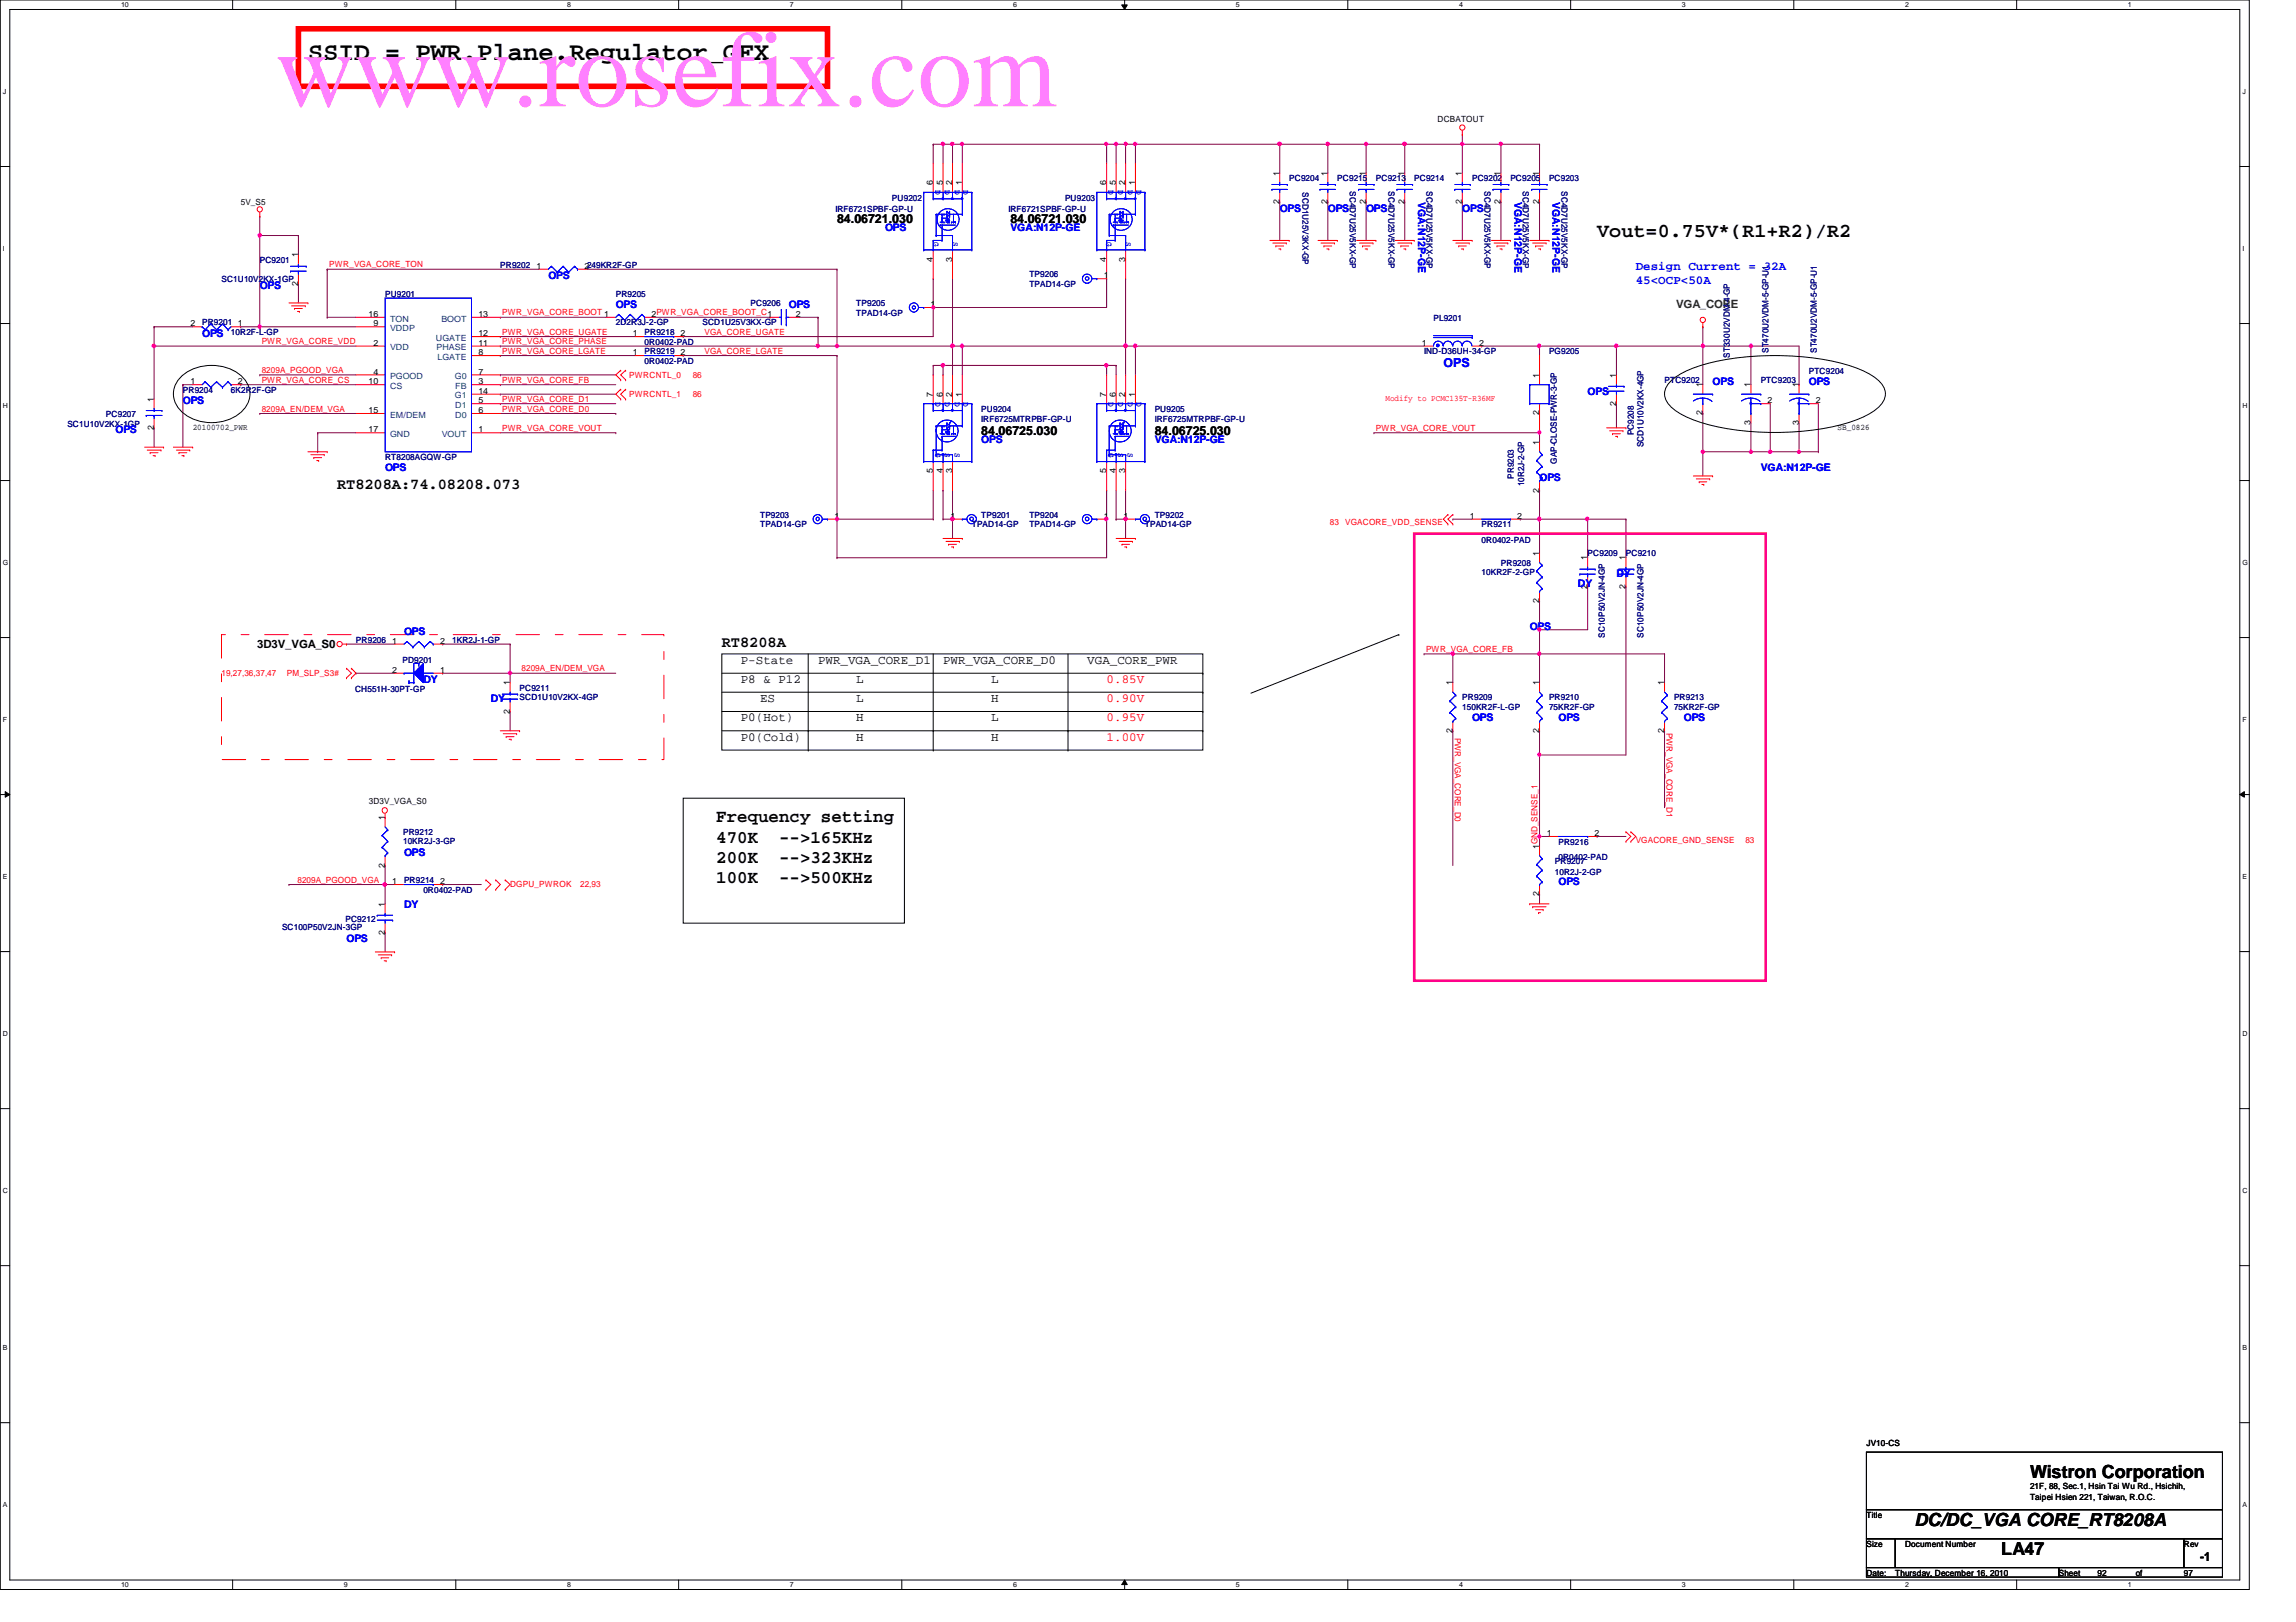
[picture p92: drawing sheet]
<svg xmlns="http://www.w3.org/2000/svg" width="297mm" height="210mm" viewBox="0 0 297 210" stroke-linecap="round" stroke-linejoin="round" font-family="sans-serif">
<defs><g id="words">
<text font-size="14.1" fill="#ff80ff" x="35.6" y="13.8">www.rosefix.com</text>
<text font-size="3.3" x="39.8" y="7.7">SSID = PWR.Plane.Regulator_GFX</text>
<text font-size="2.6" x="206.6" y="30.7">Vout=0.75V*(R1+R2)/R2</text>
<g font-size="2.3">
<text x="92.7" y="106.4">Frequency setting</text>
<text x="92.7" y="109.1">470K</text>
<text x="92.7" y="111.7">200K</text>
<text x="100.8" y="109.1">--&gt;165KHz</text>
<text x="100.8" y="111.7">--&gt;323KHz</text>
<text x="92.7" y="114.3">100K</text>
<text x="100.8" y="114.3">--&gt;500KHz</text>
<text x="262.6" y="191.3">Wistron Corporation</text>
<text x="247.7" y="197.5">DC/DC_VGA CORE_RT8208A</text>
<text x="258.9" y="201.3">LA47</text>
</g>
<g font-size="2">
<text x="43.6" y="63.2">RT8208A:74.08208.073</text>
<text x="93.4" y="83.8">RT8208A</text>
</g>
<g font-size="1.6">
<text x="108.3" y="28.9">84.06721.030</text>
<text x="130.7" y="28.9">84.06721.030</text>
<text x="127" y="56.3">84.06725.030</text>
<text x="149.4" y="56.3">84.06725.030</text>
<text x="95.8" y="88.4">P8 &amp; P12</text>
<text x="95.8" y="85.9">P-State</text>
<text x="105.8" y="85.9">PWR_VGA_CORE_D1</text>
<text x="110.8" y="88.4">L</text>
<text x="122" y="85.9">PWR_VGA_CORE_D0</text>
<text x="128.2" y="88.4">L</text>
<text x="140.7" y="85.9">VGA_CORE_PWR</text>
<text x="95.8" y="93.3">P0(Hot)</text>
<text x="95.8" y="95.8">P0(Cold)</text>
<text x="98.3" y="90.8">ES</text>
<text x="110.8" y="93.3">H</text>
<text x="110.8" y="95.8">H</text>
<text x="110.8" y="90.8">L</text>
<text x="128.2" y="95.8">H</text>
<text x="128.2" y="90.8">H</text>
<text x="128.2" y="93.3">L</text>
<text x="284.6" y="202">-1</text>
</g>
<g font-size="1.6" fill="#00f">
<text x="211.6" y="34.9">Design Current = 32A</text>
<text x="211.6" y="36.7">45&lt;OCP&lt;50A</text>
<text x="186.7" y="47.5">OPS</text>
</g>
<g font-size="1.6" fill="#f00">
<text x="143.2" y="88.4">0.85V</text>
<text x="143.2" y="93.3">0.95V</text>
<text x="143.2" y="90.8">0.90V</text>
<text x="143.2" y="95.8">1.00V</text>
</g>
<text font-size="1.5" fill="#008000" x="216.8" y="39.9">VGA_CORE</text>
<text font-size="1.5" x="33.3" y="83.9">3D3V_VGA_S0</text>
<g font-size="1.4" fill="#00f">
<text x="114.5" y="29.9">OPS</text>
<text x="130.7" y="29.9">VGA:N12P-GE</text>
<text x="165.6" y="27.4">OPS</text>
<text x="171.8" y="27.4">OPS</text>
<text x="176.7" y="27.4">OPS</text>
<text x="183.5" y="26.1" transform="rotate(90 183.5 26.1)">VGA:N12P-GE</text>
<text x="189.2" y="27.4">OPS</text>
<text x="195.9" y="26.1" transform="rotate(90 195.9 26.1)">VGA:N12P-GE</text>
<text x="200.9" y="26.1" transform="rotate(90 200.9 26.1)">VGA:N12P-GE</text>
<text x="33.6" y="37.3">OPS</text>
<text x="70.9" y="36.1">OPS</text>
<text x="79.7" y="39.8">OPS</text>
<text x="102.1" y="39.8">OPS</text>
<text x="26.2" y="43.6">OPS</text>
<text x="23.7" y="52.3">OPS</text>
<text x="205.4" y="51.1">OPS</text>
<text x="221.6" y="49.8">OPS</text>
<text x="234" y="49.8">OPS</text>
<text x="14.9" y="56">OPS</text>
<text x="127" y="57.3">OPS</text>
<text x="149.4" y="57.3">VGA:N12P-GE</text>
<text x="49.8" y="61">OPS</text>
<text x="199.2" y="62.2">OPS</text>
<text x="227.8" y="61">VGA:N12P-GE</text>
<text x="204.1" y="75.9">DY</text>
<text x="209.1" y="74.7">DY</text>
<text x="52.3" y="82.2">OPS</text>
<text x="197.9" y="81.5">OPS</text>
<text x="54.8" y="88.4">DY</text>
<text x="63.5" y="90.8">DY</text>
<text x="190.5" y="93.3">OPS</text>
<text x="201.6" y="93.3">OPS</text>
<text x="217.8" y="93.3">OPS</text>
<text x="52.3" y="110.8">OPS</text>
<text x="52.3" y="117.5">DY</text>
<text x="201.6" y="114.5">OPS</text>
<text x="44.8" y="122">OPS</text>
</g>
<g font-size="1.1">
<text x="186" y="15.7">DCBATOUT</text>
<text x="165.5" y="22.7" transform="rotate(-90 165.5 22.7)">1</text>
<text x="171.7" y="22.7" transform="rotate(-90 171.7 22.7)">1</text>
<text x="176.7" y="22.7" transform="rotate(-90 176.7 22.7)">1</text>
<text x="181.7" y="22.7" transform="rotate(-90 181.7 22.7)">1</text>
<text x="189.1" y="22.7" transform="rotate(-90 189.1 22.7)">1</text>
<text x="194.1" y="22.7" transform="rotate(-90 194.1 22.7)">1</text>
<text x="199.1" y="22.7" transform="rotate(-90 199.1 22.7)">1</text>
<text x="31.2" y="26.5">5V_S5</text>
<text x="120.7" y="24" transform="rotate(-90 120.7 24)">6</text>
<text x="122" y="24" transform="rotate(-90 122 24)">5</text>
<text x="123.2" y="24" transform="rotate(-90 123.2 24)">2</text>
<text x="124.5" y="24" transform="rotate(-90 124.5 24)">1</text>
<text x="143.1" y="24" transform="rotate(-90 143.1 24)">6</text>
<text x="144.4" y="24" transform="rotate(-90 144.4 24)">5</text>
<text x="145.6" y="24" transform="rotate(-90 145.6 24)">2</text>
<text x="146.9" y="24" transform="rotate(-90 146.9 24)">1</text>
<text x="165.5" y="26.4" transform="rotate(-90 165.5 26.4)">2</text>
<text x="171.7" y="26.4" transform="rotate(-90 171.7 26.4)">2</text>
<text x="176.7" y="26.4" transform="rotate(-90 176.7 26.4)">2</text>
<text x="181.7" y="26.4" transform="rotate(-90 181.7 26.4)">2</text>
<text x="189.1" y="26.4" transform="rotate(-90 189.1 26.4)">2</text>
<text x="194.1" y="26.4" transform="rotate(-90 194.1 26.4)">2</text>
<text x="199.1" y="26.4" transform="rotate(-90 199.1 26.4)">2</text>
<text x="38.6" y="33.3" transform="rotate(-90 38.6 33.3)">1</text>
<text x="69.4" y="34.8">1</text>
<text x="75.6" y="34.8">2249KR2F-GP</text>
<text x="120.7" y="33.9" transform="rotate(-90 120.7 33.9)">4</text>
<text x="123.2" y="33.9" transform="rotate(-90 123.2 33.9)">3</text>
<text x="143.1" y="33.9" transform="rotate(-90 143.1 33.9)">4</text>
<text x="145.6" y="33.9" transform="rotate(-90 145.6 33.9)">3</text>
<text x="38.6" y="37" transform="rotate(-90 38.6 37)">2</text>
<text x="47.7" y="41">16</text>
<text x="61.9" y="41">13</text>
<text x="84.3" y="41">2PWR_VGA_CORE_BOOT_C1</text>
<text x="103" y="41">2</text>
<text x="120.4" y="39.8">1</text>
<text x="142.8" y="36">1</text>
<text x="24.6" y="42.2">2</text>
<text x="30.8" y="42.2">1</text>
<text x="48.3" y="44.7">2</text>
<text x="48.3" y="42.2">9</text>
<text x="61.9" y="46">8</text>
<text x="61.9" y="44.7">11</text>
<text x="61.9" y="43.5">12</text>
<text x="81.9" y="46">1</text>
<text x="81.9" y="43.5">1</text>
<text x="88.1" y="46">2</text>
<text x="88.1" y="43.5">2</text>
<text x="183.9" y="44.7">1</text>
<text x="191.3" y="44.7">2</text>
<text x="19.9" y="52" transform="rotate(-90 19.9 52)">1</text>
<text x="24.6" y="49.7">1</text>
<text x="30.8" y="49.7">2</text>
<text x="47.7" y="49.7">10</text>
<text x="47.7" y="53.5">15</text>
<text x="48.3" y="48.5">4</text>
<text x="61.9" y="49.7">3</text>
<text x="61.9" y="52.2">5</text>
<text x="61.9" y="53.5">6</text>
<text x="61.9" y="48.5">7</text>
<text x="61.9" y="51">14</text>
<text x="120.7" y="51.4" transform="rotate(-90 120.7 51.4)">7</text>
<text x="122" y="51.4" transform="rotate(-90 122 51.4)">6</text>
<text x="123.2" y="51.4" transform="rotate(-90 123.2 51.4)">2</text>
<text x="124.5" y="51.4" transform="rotate(-90 124.5 51.4)">1</text>
<text x="143.1" y="51.4" transform="rotate(-90 143.1 51.4)">7</text>
<text x="144.4" y="51.4" transform="rotate(-90 144.4 51.4)">6</text>
<text x="145.6" y="51.4" transform="rotate(-90 145.6 51.4)">2</text>
<text x="146.9" y="51.4" transform="rotate(-90 146.9 51.4)">1</text>
<text x="199.1" y="53.8" transform="rotate(-90 199.1 53.8)">2</text>
<text x="199.1" y="48.9" transform="rotate(-90 199.1 48.9)">1</text>
<text x="209.1" y="52.5" transform="rotate(-90 209.1 52.5)">2</text>
<text x="209.1" y="48.9" transform="rotate(-90 209.1 48.9)">1</text>
<text x="220.3" y="53.8" transform="rotate(-90 220.3 53.8)">2</text>
<text x="220.3" y="50.1" transform="rotate(-90 220.3 50.1)">1</text>
<text x="226.5" y="50.1" transform="rotate(-90 226.5 50.1)">1</text>
<text x="228.7" y="52.2">2</text>
<text x="232.7" y="50.1" transform="rotate(-90 232.7 50.1)">1</text>
<text x="234.9" y="52.2">2</text>
<text x="19.9" y="55.7" transform="rotate(-90 19.9 55.7)">2</text>
<text x="24.9" y="55.7">20100702_PWR</text>
<text x="47.7" y="56">17</text>
<text x="61.9" y="56">1</text>
<text x="199.1" y="57.6" transform="rotate(-90 199.1 57.6)">1</text>
<text x="226.5" y="55" transform="rotate(-90 226.5 55)">3</text>
<text x="232.7" y="55" transform="rotate(-90 232.7 55)">3</text>
<text x="237.7" y="55.7">SB_0826</text>
<text x="120.7" y="61.3" transform="rotate(-90 120.7 61.3)">5</text>
<text x="122" y="61.3" transform="rotate(-90 122 61.3)">4</text>
<text x="123.2" y="61.3" transform="rotate(-90 123.2 61.3)">3</text>
<text x="143.1" y="61.3" transform="rotate(-90 143.1 61.3)">5</text>
<text x="144.4" y="61.3" transform="rotate(-90 144.4 61.3)">4</text>
<text x="145.6" y="61.3" transform="rotate(-90 145.6 61.3)">3</text>
<text x="199.1" y="63.8" transform="rotate(-90 199.1 63.8)">2</text>
<text x="107.9" y="67.1">1</text>
<text x="123" y="67.1">1</text>
<text x="142.8" y="67.1">1</text>
<text x="145.4" y="67.1">1</text>
<text x="190.2" y="67.1">1</text>
<text x="196.3" y="67.1">2</text>
<text x="199.1" y="71.9" transform="rotate(-90 199.1 71.9)">1</text>
<text x="205.4" y="76.2" transform="rotate(-90 205.4 76.2)">2</text>
<text x="205.4" y="72.5" transform="rotate(-90 205.4 72.5)">1</text>
<text x="210.3" y="76.2" transform="rotate(-90 210.3 76.2)">2</text>
<text x="210.3" y="72.5" transform="rotate(-90 210.3 72.5)">1</text>
<text x="50.8" y="83.3">1</text>
<text x="56.9" y="83.3">2</text>
<text x="199.1" y="78.1" transform="rotate(-90 199.1 78.1)">2</text>
<text x="50.8" y="87.1">2</text>
<text x="56.9" y="87.1">1</text>
<text x="66" y="88.7" transform="rotate(-90 66 88.7)">1</text>
<text x="187.9" y="88.7" transform="rotate(-90 187.9 88.7)">1</text>
<text x="199.1" y="88.7" transform="rotate(-90 199.1 88.7)">1</text>
<text x="215.3" y="88.7" transform="rotate(-90 215.3 88.7)">1</text>
<text x="66" y="92.4" transform="rotate(-90 66 92.4)">2</text>
<text x="187.9" y="94.9" transform="rotate(-90 187.9 94.9)">2</text>
<text x="199.1" y="94.9" transform="rotate(-90 199.1 94.9)">2</text>
<text x="215.3" y="94.9" transform="rotate(-90 215.3 94.9)">2</text>
<text x="47.7" y="104.1">3D3V_VGA_S0</text>
<text x="49.8" y="106.1" transform="rotate(-90 49.8 106.1)">1</text>
<text x="49.8" y="112.3" transform="rotate(-90 49.8 112.3)">2</text>
<text x="199.1" y="109.9" transform="rotate(-90 199.1 109.9)">1GND_SENSE_1</text>
<text x="200.1" y="108.2">1</text>
<text x="206.3" y="108.2">2</text>
<text x="49.8" y="117.3" transform="rotate(-90 49.8 117.3)">1</text>
<text x="50.8" y="114.4">1</text>
<text x="56.9" y="114.4">2</text>
<text x="199.1" y="116" transform="rotate(-90 199.1 116)">2</text>
<text x="49.8" y="121" transform="rotate(-90 49.8 121)">2</text>
<text x="241.5" y="187.1">JV10-CS</text>
<text x="241.5" y="196.4">Title</text>
<text x="262.6" y="192.7">21F, 88, Sec.1, Hsin Tai Wu Rd., Hsichih,</text>
<text x="262.6" y="194.1">Taipei Hsien 221, Taiwan, R.O.C.</text>
<text x="241.5" y="200.2">Size</text>
<text x="241.5" y="203.9">Date:</text>
<text x="245.2" y="203.9">Thursday, December 16, 2010</text>
<text x="246.5" y="200.2">Document Number</text>
<text x="266.4" y="203.9">Sheet</text>
<text x="271.4" y="203.9">92</text>
<text x="276.3" y="203.9">of</text>
<text x="282.5" y="200.2">Rev</text>
<text x="282.5" y="203.9">97</text>
</g>
<g font-size="1.1" fill="#000080">
<text x="166.8" y="23.5">PC9204</text>
<text x="173" y="23.5">PC9215</text>
<text x="178" y="23.5">PC9213</text>
<text x="183" y="23.5">PC9214</text>
<text x="190.5" y="23.5">PC9202</text>
<text x="195.4" y="23.5">PC9205</text>
<text x="200.4" y="23.5">PC9203</text>
<text x="108.1" y="27.4">IRF6721SPBF-GP-U</text>
<text x="115.4" y="26">PU9202</text>
<text x="130.5" y="27.4">IRF6721SPBF-GP-U</text>
<text x="137.8" y="26">PU9203</text>
<text x="168.5" y="24.9" transform="rotate(90 168.5 24.9)">SCD1U25V3KX-GP</text>
<text x="174.6" y="24.8" transform="rotate(90 174.6 24.8)">SC4D7U25V5KX-GP</text>
<text x="179.6" y="24.8" transform="rotate(90 179.6 24.8)">SC4D7U25V5KX-GP</text>
<text x="184.6" y="24.8" transform="rotate(90 184.6 24.8)">SC4D7U25V5KX-GP</text>
<text x="192.1" y="24.8" transform="rotate(90 192.1 24.8)">SC4D7U25V5KX-GP</text>
<text x="197" y="24.8" transform="rotate(90 197 24.8)">SC4D7U25V5KX-GP</text>
<text x="202" y="24.8" transform="rotate(90 202 24.8)">SC4D7U25V5KX-GP</text>
<text x="33.6" y="34">PC9201</text>
<text x="64.7" y="34.6">PR9202</text>
<text x="133.2" y="35.9">TP9206</text>
<text x="28.7" y="36.5">SC1U10V2KX-1GP</text>
<text x="49.8" y="38.4">PU9201</text>
<text x="79.7" y="38.4">PR9205</text>
<text x="97.1" y="39.6">PC9206</text>
<text x="110.8" y="39.6">TP9205</text>
<text x="110.8" y="40.9">TPAD14-GP</text>
<text x="133.2" y="37.1">TPAD14-GP</text>
<text x="185.5" y="41.5">PL9201</text>
<text x="26.2" y="42.1">PR9201</text>
<text x="29.9" y="43.3">10R2F-L-GP</text>
<text x="79.7" y="42.1">2D2R3J-2-GP</text>
<text x="83.4" y="45.8">PR9219</text>
<text x="83.4" y="47.1">0R0402-PAD</text>
<text x="83.4" y="43.3">PR9218</text>
<text x="83.4" y="44.6">0R0402-PAD</text>
<text x="90.9" y="42.1">SCD1U25V3KX-GP</text>
<text x="184.2" y="45.8">IND-D36UH-34-GP</text>
<text x="200.4" y="45.8">PG9205</text>
<text x="223.8" y="46.3" transform="rotate(-90 223.8 46.3)">ST330U2VDM-4-GP</text>
<text x="228.8" y="45.7" transform="rotate(-90 228.8 45.7)">ST470U2VDM-5-GP-U1</text>
<text x="235" y="45.7" transform="rotate(-90 235 45.7)">ST470U2VDM-5-GP-U1</text>
<text x="13.7" y="53.9">PC9207</text>
<text x="23.7" y="50.8">PR9204</text>
<text x="29.9" y="50.8">6K2R2F-GP</text>
<text x="127" y="53.3">PU9204</text>
<text x="149.4" y="53.3">PU9205</text>
<text x="215.3" y="49.6">PTC9202</text>
<text x="227.8" y="49.6">PTC9203</text>
<text x="234" y="48.3">PTC9204</text>
<text x="8.7" y="55.2">SC1U10V2KX-1GP</text>
<text x="49.8" y="59.5">RT8208AGQW-GP</text>
<text x="127" y="54.6">IRF6725MTRPBF-GP-U</text>
<text x="149.4" y="54.6">IRF6725MTRPBF-GP-U</text>
<text x="201.4" y="60" transform="rotate(-90 201.4 60)">GAP-CLOSE-PWR-3-GP</text>
<text x="211.4" y="56.3" transform="rotate(-90 211.4 56.3)">PC9208</text>
<text x="212.6" y="57.9" transform="rotate(-90 212.6 57.9)">SCD1U10V2KX-4GP</text>
<text x="195.8" y="62" transform="rotate(-90 195.8 62)">PR9203</text>
<text x="197.2" y="62.9" transform="rotate(-90 197.2 62.9)">10R2J-2-GP</text>
<text x="98.3" y="67">TP9203</text>
<text x="98.3" y="68.2">TPAD14-GP</text>
<text x="125.7" y="68.2">TPAD14-GP</text>
<text x="127" y="67">TP9201</text>
<text x="133.2" y="67">TP9204</text>
<text x="133.2" y="68.2">TPAD14-GP</text>
<text x="148.1" y="68.2">TPAD14-GP</text>
<text x="149.4" y="67">TP9202</text>
<text x="191.7" y="68.2">PR9211</text>
<text x="191.7" y="70.2">0R0402-PAD</text>
<text x="205.4" y="72">PC9209</text>
<text x="210.4" y="72">PC9210</text>
<text x="191.7" y="74.5">10KR2F-2-GP</text>
<text x="194.2" y="73.2">PR9208</text>
<text x="46.1" y="83.2">PR9206</text>
<text x="58.5" y="83.2">1KR2J-1-GP</text>
<text x="207.6" y="82.5" transform="rotate(-90 207.6 82.5)">SC10P50V2JN-4GP</text>
<text x="212.6" y="82.5" transform="rotate(-90 212.6 82.5)">SC10P50V2JN-4GP</text>
<text x="45.9" y="89.5">CH551H-30PT-GP</text>
<text x="52.1" y="85.8">PD9201</text>
<text x="67.2" y="89.4">PC9211</text>
<text x="67.2" y="90.6">SCD1U10V2KX-4GP</text>
<text x="189.2" y="90.6">PR9209</text>
<text x="189.2" y="91.9">150KR2F-L-GP</text>
<text x="200.4" y="90.6">PR9210</text>
<text x="200.4" y="91.9">75KR2F-GP</text>
<text x="216.6" y="90.6">PR9213</text>
<text x="216.6" y="91.9">75KR2F-GP</text>
<text x="52.2" y="108.1">PR9212</text>
<text x="52.2" y="109.2">10KR2J-3-GP</text>
<text x="201.2" y="111.8">PR9207</text>
<text x="201.2" y="113.3">10R2J-2-GP</text>
<text x="201.6" y="109.3">PR9216</text>
<text x="201.6" y="111.3">0R0402-PAD</text>
<text x="44.7" y="119.3">PC9212</text>
<text x="52.3" y="114.3">PR9214</text>
<text x="54.8" y="115.5">0R0402-PAD</text>
<text x="36.5" y="120.4">SC100P50V2JN-3GP</text>
</g>
<g font-size="1.1" fill="#00f">
<text x="121" y="24.6" transform="rotate(90 121 24.6)">D</text>
<text x="122.3" y="24.6" transform="rotate(90 122.3 24.6)">D</text>
<text x="123.5" y="24.6" transform="rotate(90 123.5 24.6)">D</text>
<text x="124.6" y="24.6" transform="rotate(90 124.6 24.6)">D</text>
<text x="143.4" y="24.6" transform="rotate(90 143.4 24.6)">D</text>
<text x="144.6" y="24.6" transform="rotate(90 144.6 24.6)">D</text>
<text x="145.9" y="24.6" transform="rotate(90 145.9 24.6)">D</text>
<text x="147" y="24.6" transform="rotate(90 147 24.6)">D</text>
<text x="120.8" y="31.3" transform="rotate(90 120.8 31.3)">G</text>
<text x="123.3" y="31.3" transform="rotate(90 123.3 31.3)">S</text>
<text x="143.2" y="31.3" transform="rotate(90 143.2 31.3)">G</text>
<text x="145.7" y="31.3" transform="rotate(90 145.7 31.3)">S</text>
<text x="121" y="52" transform="rotate(90 121 52)">D</text>
<text x="122.3" y="52" transform="rotate(90 122.3 52)">D</text>
<text x="123.5" y="52" transform="rotate(90 123.5 52)">D</text>
<text x="124.6" y="52" transform="rotate(90 124.6 52)">D</text>
<text x="143.4" y="52" transform="rotate(90 143.4 52)">D</text>
<text x="144.6" y="52" transform="rotate(90 144.6 52)">D</text>
<text x="145.9" y="52" transform="rotate(90 145.9 52)">D</text>
<text x="147" y="52" transform="rotate(90 147 52)">D</text>
<text x="121" y="58.6" transform="rotate(90 121 58.6)">G</text>
<text x="122.3" y="58.6" transform="rotate(90 122.3 58.6)">S</text>
<text x="123.5" y="58.6" transform="rotate(90 123.5 58.6)">S</text>
<text x="143.4" y="58.6" transform="rotate(90 143.4 58.6)">G</text>
<text x="144.6" y="58.6" transform="rotate(90 144.6 58.6)">S</text>
<text x="145.9" y="58.6" transform="rotate(90 145.9 58.6)">S</text>
</g>
<g font-size="1.1" fill="#f00">
<text x="42.6" y="34.6">PWR_VGA_CORE_TON</text>
<text x="65" y="40.8">PWR_VGA_CORE_BOOT 1</text>
<text x="33.9" y="44.5">PWR_VGA_CORE_VDD</text>
<text x="65" y="45.8">PWR_VGA_CORE_LGATE</text>
<text x="65" y="43.3">PWR_VGA_CORE_UGATE</text>
<text x="65" y="44.5">PWR_VGA_CORE_PHASE</text>
<text x="91.1" y="43.3">VGA_CORE_UGATE</text>
<text x="91.1" y="45.8">VGA_CORE_LGATE</text>
<text x="33.9" y="48.3">8209A_PGOOD_VGA</text>
<text x="33.9" y="49.5">PWR_VGA_CORE_CS</text>
<text x="33.9" y="53.3">8209A_EN/DEM_VGA</text>
<text x="65" y="53.3">PWR_VGA_CORE_D0</text>
<text x="65" y="52">PWR_VGA_CORE_D1</text>
<text x="65" y="49.5">PWR_VGA_CORE_FB</text>
<text x="81.4" y="51.4">PWRCNTL_1</text>
<text x="81.4" y="49">PWRCNTL_0</text>
<text x="89.6" y="51.4">86</text>
<text x="89.6" y="49">86</text>
<text x="179.2" y="51.9">Modify to PCMC135T-R36MF</text>
<text x="65" y="55.8">PWR_VGA_CORE_VOUT</text>
<text x="178" y="55.8">PWR_VGA_CORE_VOUT</text>
<text x="172" y="68">83</text>
<text x="174" y="68">VGACORE_VDD_SENSE</text>
<text x="28.7" y="87.5">19,27,36,37,47</text>
<text x="37.1" y="87.5">PM_SLP_S3#</text>
<text x="67.5" y="86.9">8209A_EN/DEM_VGA</text>
<text x="184.5" y="84.4">PWR_VGA_CORE_FB</text>
<text x="188.2" y="95.5" transform="rotate(90 188.2 95.5)">PWR_VGA_CORE_D0</text>
<text x="215.6" y="94.8" transform="rotate(90 215.6 94.8)">PWR_VGA_CORE_D1</text>
<text x="211.6" y="109.1">VGACORE_GND_SENSE</text>
<text x="225.8" y="109.1">83</text>
<text x="38.5" y="114.2">8209A_PGOOD_VGA</text>
<text x="66" y="114.8">DGPU_PWROK</text>
<text x="75.1" y="114.8">22,93</text>
</g>
<g font-size="1.1" fill="#004080">
<text x="50.5" y="41.6">TON</text>
<text x="57.1" y="41.6">BOOT</text>
<text x="50.5" y="45.3">VDD</text>
<text x="50.5" y="42.8">VDDP</text>
<text x="56.4" y="44.1">UGATE</text>
<text x="56.5" y="45.3">PHASE</text>
<text x="56.6" y="46.6">LGATE</text>
<text x="50.5" y="49.1">PGOOD</text>
<text x="50.5" y="50.3">CS</text>
<text x="58.8" y="49.1">G0</text>
<text x="58.8" y="51.6">G1</text>
<text x="58.9" y="50.3">FB</text>
<text x="58.9" y="52.8">D1</text>
<text x="50.5" y="54.1">EM/DEM</text>
<text x="50.5" y="56.6">GND</text>
<text x="57.1" y="56.6">VOUT</text>
<text x="58.9" y="54.1">D0</text>
</g>
<g font-size=".9">
<text x="15.7" y=".9">10</text>
<text x="44.5" y=".9">9</text>
<text x="73.4" y=".9">8</text>
<text x="102.2" y=".9">7</text>
<text x="131.1" y=".9">6</text>
<text x="159.9" y=".9">5</text>
<text x="188.8" y=".9">4</text>
<text x="217.6" y=".9">3</text>
<text x="246.5" y=".9">2</text>
<text x="275.3" y=".9">1</text>
<text x=".4" y="12.2">J</text>
<text x="290.1" y="12.2">J</text>
<text x=".4" y="32.5">I</text>
<text x="290.1" y="32.5">I</text>
<text x=".4" y="52.8">H</text>
<text x="290.1" y="52.8">H</text>
<text x=".4" y="73.2">G</text>
<text x="290.1" y="73.2">G</text>
<text x=".4" y="93.5">F</text>
<text x="290.1" y="93.5">F</text>
<text x=".4" y="113.8">E</text>
<text x="290.1" y="113.8">E</text>
<text x=".4" y="134.1">D</text>
<text x="290.1" y="134.1">D</text>
<text x=".4" y="154.4">C</text>
<text x="290.1" y="154.4">C</text>
<text x=".4" y="174.8">B</text>
<text x="290.1" y="174.8">B</text>
<text x=".4" y="195.1">A</text>
<text x="290.1" y="195.1">A</text>
<text x="15.7" y="205.4">10</text>
<text x="44.5" y="205.4">9</text>
<text x="73.4" y="205.4">8</text>
<text x="102.2" y="205.4">7</text>
<text x="131.1" y="205.4">6</text>
<text x="159.9" y="205.4">5</text>
<text x="188.8" y="205.4">4</text>
<text x="217.6" y="205.4">3</text>
<text x="246.5" y="205.4">2</text>
<text x="275.3" y="205.4">1</text>
</g>
</g></defs>
<path d="M0 0h291v205.7h-291zM1.3 1.2h288.5v203.3h-288.5z" fill="none" stroke="#000" stroke-width=".13"/>
<g fill="#fff">
<path d="M15.7 .1h1v1h-1z"/>
<path d="M15.7 204.6h1v1h-1z"/>
</g>
<path d="M30.1 0v1.2M30.1 204.5v1.2" fill="none" stroke="#000" stroke-width=".13"/>
<g fill="#fff">
<path d="M44.5 .1h.5v1h-.5z"/>
<path d="M44.5 204.6h.5v1h-.5z"/>
</g>
<path d="M59 0v1.2M59 204.5v1.2" fill="none" stroke="#000" stroke-width=".13"/>
<g fill="#fff">
<path d="M73.4 .1h.5v1h-.5z"/>
<path d="M73.4 204.6h.5v1h-.5z"/>
</g>
<path d="M87.8 0v1.2M87.8 204.5v1.2" fill="none" stroke="#000" stroke-width=".13"/>
<g fill="#fff">
<path d="M102.2 .1h.5v1h-.5z"/>
<path d="M102.2 204.6h.5v1h-.5z"/>
</g>
<path d="M116.7 0v1.2M116.7 204.5v1.2" fill="none" stroke="#000" stroke-width=".13"/>
<g fill="#fff">
<path d="M131.1 .1h.5v1h-.5z"/>
<path d="M131.1 204.6h.5v1h-.5z"/>
</g>
<path d="M145.1 .6h.7l-.3 .6zM145.5 0v1.2M145.5 204.5l.3 .6h-.7zM145.5 204.5v1.2" fill="none" stroke="#000" stroke-width=".13"/>
<path d="M145.1 .6h.7l-.3 .6zM145.5 204.5l.3 .6h-.7z" fill="#000"/>
<g fill="#fff">
<path d="M159.9 .1h.5v1h-.5z"/>
<path d="M159.9 204.6h.5v1h-.5z"/>
</g>
<path d="M174.4 0v1.2M174.4 204.5v1.2" fill="none" stroke="#000" stroke-width=".13"/>
<g fill="#fff">
<path d="M188.8 .1h.5v1h-.5z"/>
<path d="M188.8 204.6h.5v1h-.5z"/>
</g>
<path d="M203.2 0v1.2M203.2 204.5v1.2" fill="none" stroke="#000" stroke-width=".13"/>
<g fill="#fff">
<path d="M217.6 .1h.5v1h-.5z"/>
<path d="M217.6 204.6h.5v1h-.5z"/>
</g>
<path d="M232.1 0v1.2M232.1 204.5v1.2" fill="none" stroke="#000" stroke-width=".13"/>
<g fill="#fff">
<path d="M246.5 .1h.5v1h-.5z"/>
<path d="M246.5 204.6h.5v1h-.5z"/>
</g>
<path d="M260.9 0v1.2M260.9 204.5v1.2" fill="none" stroke="#000" stroke-width=".13"/>
<g fill="#fff">
<path d="M275.3 .1h.5v1h-.5z"/>
<path d="M275.3 204.6h.5v1h-.5z"/>
<path d="M.4 11.4h.4v1h-.4z"/>
<path d="M290.1 11.4h.5v1h-.5z"/>
<path d="M.4 31.7h.2v1h-.2z"/>
<path d="M290.1 31.7h.3v1h-.3z"/>
</g>
<path d="M0 21.5h1.3M289.8 21.5h1.2" fill="none" stroke="#000" stroke-width=".13"/>
<g fill="#fff">
<path d="M.4 52h.6v1h-.6z"/>
<path d="M290.1 52h.6v1h-.6z"/>
</g>
<path d="M0 41.9h1.3M289.8 41.9h1.2" fill="none" stroke="#000" stroke-width=".13"/>
<g fill="#fff">
<path d="M.4 72.3h.7v1.1h-.7z"/>
<path d="M290.1 72.3h.7v1.1h-.7z"/>
</g>
<path d="M0 62.2h1.3M289.8 62.2h1.2" fill="none" stroke="#000" stroke-width=".13"/>
<g fill="#fff">
<path d="M.4 92.7h.5v1h-.5z"/>
<path d="M290.1 92.7h.6v1h-.6z"/>
</g>
<path d="M0 82.5h1.3M289.8 82.5h1.2" fill="none" stroke="#000" stroke-width=".13"/>
<g fill="#fff">
<path d="M.4 113h.6v1h-.6z"/>
<path d="M290.1 113h.6v1h-.6z"/>
</g>
<path d="M0 102.8h1.3M.7 102.4l.6 .4-.6 .4zM289.8 102.8l.6-.4v.8zM289.8 102.8h1.2" fill="none" stroke="#000" stroke-width=".13"/>
<path d="M.7 102.4l.6 .4-.6 .4zM289.8 102.8l.6-.4v.8z" fill="#000"/>
<g fill="#fff">
<path d="M.4 133.3h.6v1h-.6z"/>
<path d="M290.1 133.3h.6v1h-.6z"/>
</g>
<path d="M0 123.1h1.3M289.8 123.1h1.2" fill="none" stroke="#000" stroke-width=".13"/>
<g fill="#fff">
<path d="M.4 153.6h.6v1h-.6z"/>
<path d="M290.1 153.6h.6v1h-.6z"/>
</g>
<path d="M0 143.5h1.3M289.8 143.5h1.2" fill="none" stroke="#000" stroke-width=".13"/>
<g fill="#fff">
<path d="M.4 173.9h.6v1.1h-.6z"/>
<path d="M290.1 173.9h.6v1.1h-.6z"/>
</g>
<path d="M0 163.8h1.3M289.8 163.8h1.2" fill="none" stroke="#000" stroke-width=".13"/>
<g fill="#fff">
<path d="M.4 194.3h.5v1h-.5z"/>
<path d="M290.1 194.3h.6v1h-.6z"/>
</g>
<path d="M0 184.1h1.3M289.8 184.1h1.2" fill="none" stroke="#000" stroke-width=".13"/>
<path d="M205.4 75.9h.1M205.4 75.9v5.6h-6.2M44.8 83.4h.1M44.8 83.4h6.3M46.1 87.1h.1M46.1 87.1h5M57.3 83.4h.1M57.3 83.4h8.7M66 87.1h.1M66 87.1v1.2M199.2 81.5h.1" fill="none" stroke="#800040" stroke-width=".13"/>
<path d="M65.8 86.9h.3l.1 .2-.1 .1-.1 .1-.2-.1z" fill-rule="evenodd" fill="#f0f"/>
<path d="M65.8 86.9h.3l.1 .2-.1 .1-.1 .1-.2-.1z" fill="none" stroke="#f0f" stroke-width=".13"/>
<path d="M33.6 30.5h.1M33.6 30.5v11.8M19.9 55.4h.1M19.9 55.4v2.5M23.7 49.8h.1M23.7 49.8v8.1M66 87.1h.1M66 92.1h.1M66 87.1h13.7M66 92.1v2.5" fill="none" stroke="#800040" stroke-width=".13"/>
<path d="M33.5 30.3h.2l.1 .1-.1 .2-.1 .1-.1-.1z" fill-rule="evenodd" fill="#f0f"/>
<path d="M33.5 30.3h.2l.1 .1-.1 .2-.1 .1-.1-.1z" fill="none" stroke="#f0f" stroke-width=".13"/>
<path d="M210.4 75.9h.1M210.4 75.9v21.8h-11.2M199.2 97.7h.1" fill="none" stroke="#800040" stroke-width=".13"/>
<path d="M199 97.5h.3v.2v.1l-.2 .1-.1-.1z" fill-rule="evenodd" fill="#f0f"/>
<path d="M199 97.5h.3v.2v.1l-.2 .1-.1-.1z" fill="none" stroke="#f0f" stroke-width=".13"/>
<g fill="none" stroke="#800040" stroke-width=".13">
<path d="M33.6 30.5h.1M33.6 28h.1M33.6 30.5h5M33.6 28v2.5M38.6 30.5h.1M38.6 36.7h.1M38.6 30.5v2.5M38.6 36.7v2.5M19.9 44.8h.1M19.9 44.8v6.8M23.7 49.8h.1M23.7 49.8h1.2"/>
<path d="M209.1 52.2h.1M209.1 52.2v3.2M188 94.6h.1M188 94.6v17.4M199.2 84.6h.1M199.2 81.5h.1M199.2 81.5v6.8M199.2 108.2h.1M199.2 108.2v1.3"/>
</g>
<path d="M199 81.3h.3v.1v.2l-.2 .1-.1-.1z" fill-rule="evenodd" fill="#f0f"/>
<path d="M199 81.3h.3v.1v.2l-.2 .1-.1-.1z" fill="none" stroke="#f0f" stroke-width=".13"/>
<path d="M57.3 87.1h.1M66 83.4h.1M66 83.4v3.7h-8.7M215.3 84.6h.1M215.3 94.6h.1M215.3 84.6v3.7M215.3 94.6v9.9M199.2 108.2h.1M199.2 108.2h1.2" fill="none" stroke="#800040" stroke-width=".13"/>
<path d="M199 108.1h.3v.1v.2l-.2 .1-.1-.1z" fill-rule="evenodd" fill="#f0f"/>
<path d="M199 108.1h.3v.1v.2l-.2 .1-.1-.1z" fill="none" stroke="#f0f" stroke-width=".13"/>
<path d="M199.2 67.2h.1M199.2 67.2h6.2M205.4 67.2h.1M205.4 67.2v5M199.2 97.7h.1M199.2 97.7v10.5" fill="none" stroke="#800040" stroke-width=".13"/>
<path d="M205.2 67h.3l.1 .1-.1 .2-.1 .1-.2-.1z" fill-rule="evenodd" fill="#f0f"/>
<path d="M205.2 67h.3l.1 .1-.1 .2-.1 .1-.2-.1z" fill="none" stroke="#f0f" stroke-width=".13"/>
<path d="M199 67h.3v.1v.2l-.2 .1-.1-.1z" fill-rule="evenodd" fill="#f0f"/>
<path d="M199 67h.3v.1v.2l-.2 .1-.1-.1z" fill="none" stroke="#f0f" stroke-width=".13"/>
<path d="M199.2 67.2h.1M199.2 67.2v4.3" fill="none" stroke="#800040" stroke-width=".13"/>
<path d="M199 67h.3v.1v.2l-.2 .1-.1-.1z" fill-rule="evenodd" fill="#f0f"/>
<path d="M199 67h.3v.1v.2l-.2 .1-.1-.1z" fill="none" stroke="#f0f" stroke-width=".13"/>
<path d="M177.8 56h.1M177.8 56h21.4M188 67.2h.1M188 67.2h2.5M196.7 67.2h.1M196.7 67.2h2.5M210.4 67.2h.1M210.4 67.2v5M199.2 115.7h.1M199.2 115.7v1.3M206.6 108.2h.1M206.6 108.2h3.8" fill="none" stroke="#800040" stroke-width=".13"/>
<path d="M199 55.8h.3v.2v.1l-.2 .1-.1-.1z" fill-rule="evenodd" fill="#f0f"/>
<path d="M199 55.8h.3v.2v.1l-.2 .1-.1-.1z" fill="none" stroke="#f0f" stroke-width=".13"/>
<g fill="none" stroke="#800040" stroke-width=".13">
<path d="M189.2 18.7h.1M189.2 18.7v3.7M189.2 18.7h5M194.2 18.7h.1M194.2 18.7v3.7M199.2 18.7h.1M199.2 18.7v3.7M165.6 26.1h.1M165.6 26.1v5M189.2 26.1h.1M189.2 26.1v5M194.2 26.1h.1"/>
<path d="M194.2 26.1v5M199.2 26.1h.1M199.2 26.1v5M199.2 56h.1M199.2 56v1.2M199.2 77.8h.1M199.2 77.8v3.7M205.4 67.2h.1M205.4 67.2h5M199.2 94.6h.1M199.2 94.6v3.1"/>
</g>
<path d="M194 18.5h.3l.1 .1-.1 .2h-.2h-.1z" fill-rule="evenodd" fill="#f0f"/>
<path d="M194 18.5h.3l.1 .1-.1 .2h-.2h-.1z" fill="none" stroke="#f0f" stroke-width=".13"/>
<path d="M189 18.5h.3l.1 .1-.1 .2h-.1h-.2z" fill-rule="evenodd" fill="#f0f"/>
<path d="M189 18.5h.3l.1 .1-.1 .2h-.1h-.2z" fill="none" stroke="#f0f" stroke-width=".13"/>
<path d="M194.2 18.7h.1M194.2 18.7h5M49.8 114.5h.1M49.8 114.5h1.3M57.3 114.5h.1M57.3 114.5h5" fill="none" stroke="#800040" stroke-width=".13"/>
<path d="M49.6 114.3h.3l.1 .2-.1 .1-.1 .1-.2-.1z" fill-rule="evenodd" fill="#f0f"/>
<path d="M49.6 114.3h.3l.1 .2-.1 .1-.1 .1-.2-.1z" fill="none" stroke="#f0f" stroke-width=".13"/>
<path d="M37.4 114.5h.1M37.4 114.5h12.4M49.8 114.5h.1M49.8 114.5v2.5M49.8 120.7h.1M49.8 120.7v2.5" fill="none" stroke="#800040" stroke-width=".13"/>
<path d="M49.6 114.3h.3l.1 .2-.1 .1-.1 .1-.2-.1z" fill-rule="evenodd" fill="#f0f"/>
<path d="M49.6 114.3h.3l.1 .2-.1 .1-.1 .1-.2-.1z" fill="none" stroke="#f0f" stroke-width=".13"/>
<path d="M120.7 18.7h.1M120.7 18.7h1.3M123.2 18.7h.1M123.2 18.7h1.3M189.2 17.4h.1M189.2 17.4v1.3M199.2 63.5h.1M199.2 63.5v3.7M49.8 112h.1M49.8 112v2.5" fill="none" stroke="#800040" stroke-width=".13"/>
<path d="M123 18.5h.4v.1v.2h-.2h-.2z" fill-rule="evenodd" fill="#f0f"/>
<path d="M123 18.5h.4v.1v.2h-.2h-.2z" fill="none" stroke="#f0f" stroke-width=".13"/>
<path d="M122 18.7h.1M122 18.7h1.2" fill="none" stroke="#800040" stroke-width=".13"/>
<path d="M121.8 18.5h.3l.1 .1-.1 .2h-.1h-.2z" fill-rule="evenodd" fill="#f0f"/>
<path d="M121.8 18.5h.3l.1 .1-.1 .2h-.1h-.2z" fill="none" stroke="#f0f" stroke-width=".13"/>
<path d="M108.3 67.2h.1M108.3 67.2h12.4M120.7 67.2h.1M120.7 63.5v3.7M122 63.5h.1M122 63.5v3.7M123.2 67.2h.1M123.2 67.2v2.5" fill="none" stroke="#800040" stroke-width=".13"/>
<path d="M123 67h.4v.1v.2l-.2 .1-.2-.1z" fill-rule="evenodd" fill="#f0f"/>
<path d="M123 67h.4v.1v.2l-.2 .1-.2-.1z" fill="none" stroke="#f0f" stroke-width=".13"/>
<g fill="none" stroke="#800040" stroke-width=".13">
<path d="M120.7 18.7h.1M120.7 18.7v2.4M122 18.7h.1M122 18.7v2.4M123.2 18.7h.1M123.2 18.7v2.4M124.5 18.7h.1M124.5 18.7v2.4M123.2 36.1h.1M123.2 36.1v8.7M88.4 43.6h.1M88.4 43.6h32.3"/>
<path d="M122 67.2h.1M122 67.2h1.2"/>
</g>
<path d="M123 44.6h.4v.1v.2l-.2 .1-.2-.1z" fill-rule="evenodd" fill="#f0f"/>
<path d="M123 44.6h.4v.1v.2l-.2 .1-.2-.1z" fill="none" stroke="#f0f" stroke-width=".13"/>
<path d="M146.9 18.7h.1M146.9 18.7h18.7M120.7 39.8h.1M120.7 39.8v3.8M123.2 63.5h.1M123.2 63.5v3.7" fill="none" stroke="#800040" stroke-width=".13"/>
<path d="M165.4 18.5h.3l.1 .1-.1 .2h-.2h-.1z" fill-rule="evenodd" fill="#f0f"/>
<path d="M165.4 18.5h.3l.1 .1-.1 .2h-.2h-.1z" fill="none" stroke="#f0f" stroke-width=".13"/>
<path d="M146.7 18.5h.3l.1 .1-.1 .2h-.1h-.2z" fill-rule="evenodd" fill="#f0f"/>
<path d="M146.7 18.5h.3l.1 .1-.1 .2h-.1h-.2z" fill="none" stroke="#f0f" stroke-width=".13"/>
<path d="M165.6 18.7h.1M165.6 18.7v3.7M181.7 18.7h.1M181.7 18.7h7.5" fill="none" stroke="#800040" stroke-width=".13"/>
<path d="M181.5 18.5h.4v.1v.2h-.2h-.2z" fill-rule="evenodd" fill="#f0f"/>
<path d="M181.5 18.5h.4v.1v.2h-.2h-.2z" fill="none" stroke="#f0f" stroke-width=".13"/>
<path d="M108.3 44.8h.1M108.3 44.8h16.2M124.5 44.8h.1" fill="none" stroke="#800040" stroke-width=".13"/>
<path d="M124.3 44.6h.3l.1 .1-.1 .2-.1 .1-.2-.1z" fill-rule="evenodd" fill="#f0f"/>
<path d="M124.3 44.6h.3l.1 .1-.1 .2-.1 .1-.2-.1z" fill="none" stroke="#f0f" stroke-width=".13"/>
<path d="M191.7 44.8h.1M191.7 44.8h7.5M209.1 44.8h.1M209.1 44.8v3.7M220.3 42.3h.1M220.3 42.3v2.5h-11.2" fill="none" stroke="#800040" stroke-width=".13"/>
<path d="M208.9 44.6h.4v.1v.2l-.2 .1-.2-.1z" fill-rule="evenodd" fill="#f0f"/>
<path d="M208.9 44.6h.4v.1v.2l-.2 .1-.2-.1z" fill="none" stroke="#f0f" stroke-width=".13"/>
<path d="M199.2 44.8h.1M199.2 44.8v1.2M199.2 44.8h9.9" fill="none" stroke="#800040" stroke-width=".13"/>
<path d="M199 44.6h.3v.1v.2l-.2 .1-.1-.1z" fill-rule="evenodd" fill="#f0f"/>
<path d="M199 44.6h.3v.1v.2l-.2 .1-.1-.1z" fill="none" stroke="#f0f" stroke-width=".13"/>
<path d="M108.3 46h.1M108.3 46v21.2" fill="none" stroke="#800040" stroke-width=".13"/>
<path d="M108.1 67h.3l.1 .1-.1 .2-.1 .1-.2-.1z" fill-rule="evenodd" fill="#f0f"/>
<path d="M108.1 67h.3l.1 .1-.1 .2-.1 .1-.2-.1z" fill="none" stroke="#f0f" stroke-width=".13"/>
<path d="M88.4 46h.1M88.4 46h19.9M220.3 58.5h.1M220.3 58.5v3.1" fill="none" stroke="#800040" stroke-width=".13"/>
<path d="M220.1 58.3h.3l.1 .2-.1 .1-.1 .1-.2-.1z" fill-rule="evenodd" fill="#f0f"/>
<path d="M220.1 58.3h.3l.1 .2-.1 .1-.1 .1-.2-.1z" fill="none" stroke="#f0f" stroke-width=".13"/>
<g fill="none" stroke="#800040" stroke-width=".13">
<path d="M42.3 34.8h.1M42.3 34.8v6.3M42.3 34.8h27.4M75.9 34.8h32.4M108.3 34.8h.1M108.3 34.8v10M42.3 41.1h.1M42.3 41.1h3.8M64.7 52.2h.1M64.7 51h.1M64.7 49.8h.1M64.7 48.5h.1"/>
<path d="M64.7 46h.1M64.7 43.6h.1M64.7 41.1h.1M64.7 44.8h.1M64.7 56h15M64.7 53.5h15M64.7 52.2h15M64.7 51h15M64.7 49.8h15M64.7 48.5h15M64.7 46h17.5M64.7 43.6h17.5"/>
<path d="M64.7 41.1h13.7M79.7 56h.1M79.7 53.5h.1M84.7 41.1h14.9M99.6 41.1h.1M103.3 41.1h2.5M105.8 41.1h.1M105.8 41.1v3.7h-41.1M108.3 44.8h.1"/>
</g>
<path d="M108.1 44.6h.3l.1 .1-.1 .2-.1 .1-.2-.1z" fill-rule="evenodd" fill="#f0f"/>
<path d="M108.1 44.6h.3l.1 .1-.1 .2-.1 .1-.2-.1z" fill="none" stroke="#f0f" stroke-width=".13"/>
<path d="M105.8 44.8h.1M105.8 44.8h2.5" fill="none" stroke="#800040" stroke-width=".13"/>
<path d="M105.6 44.6h.3l.1 .1-.1 .2-.1 .1-.2-.1z" fill-rule="evenodd" fill="#f0f"/>
<path d="M105.6 44.6h.3l.1 .1-.1 .2-.1 .1-.2-.1z" fill="none" stroke="#f0f" stroke-width=".13"/>
<path d="M33.6 42.3h.1M33.6 42.3h12.5" fill="none" stroke="#800040" stroke-width=".13"/>
<path d="M33.5 42.1h.2l.1 .1-.1 .2-.1 .1-.1-.1z" fill-rule="evenodd" fill="#f0f"/>
<path d="M33.5 42.1h.2l.1 .1-.1 .2-.1 .1-.1-.1z" fill="none" stroke="#f0f" stroke-width=".13"/>
<path d="M19.9 42.3h.1M19.9 44.8h.1M19.9 42.3h5M19.9 44.8h26.2M31.2 42.3h.1M31.2 42.3h2.4" fill="none" stroke="#800040" stroke-width=".13"/>
<path d="M19.7 44.6h.4v.1v.2l-.2 .1-.2-.1z" fill-rule="evenodd" fill="#f0f"/>
<path d="M19.7 44.6h.4v.1v.2l-.2 .1-.2-.1z" fill="none" stroke="#f0f" stroke-width=".13"/>
<g fill="none" stroke="#800040" stroke-width=".13">
<path d="M19.9 42.3h.1M19.9 42.3v2.5M31.2 49.8h.1M31.2 49.8h14.9M33.6 48.5h.1M33.6 53.5h.1M33.6 48.5h12.5M33.6 53.5h12.5M41.1 56h.1M41.1 58.5h.1M41.1 56h5M41.1 56v2.5"/>
<path d="M184.2 84.6h.1M184.2 84.6h15M188 84.6h.1M188 84.6v3.7"/>
</g>
<path d="M199 84.4h.3v.2v.2h-.2h-.1z" fill-rule="evenodd" fill="#f0f"/>
<path d="M199 84.4h.3v.2v.2h-.2h-.1z" fill="none" stroke="#f0f" stroke-width=".13"/>
<path d="M187.8 84.4h.3l.1 .2-.1 .2h-.2h-.1z" fill-rule="evenodd" fill="#f0f"/>
<path d="M187.8 84.4h.3l.1 .2-.1 .2h-.2h-.1z" fill="none" stroke="#f0f" stroke-width=".13"/>
<path d="M226.5 44.8h.1M226.5 44.8h6.2M199.2 84.6h.1M199.2 84.6h16.1" fill="none" stroke="#800040" stroke-width=".13"/>
<path d="M226.4 44.6h.3v.1v.2l-.2 .1-.1-.1z" fill-rule="evenodd" fill="#f0f"/>
<path d="M226.4 44.6h.3v.1v.2l-.2 .1-.1-.1z" fill="none" stroke="#f0f" stroke-width=".13"/>
<path d="M143.2 67.2h.1M143.2 67.2v5" fill="none" stroke="#800040" stroke-width=".13"/>
<path d="M143 67h.3v.1v.2l-.2 .1-.1-.1z" fill-rule="evenodd" fill="#f0f"/>
<path d="M143 67h.3v.1v.2l-.2 .1-.1-.1z" fill="none" stroke="#f0f" stroke-width=".13"/>
<path d="M108.3 72.2h.1M108.3 72.2h34.9M144.4 67.2h.1M144.4 63.5v3.7M145.6 67.2h.1M145.6 67.2v2.5" fill="none" stroke="#800040" stroke-width=".13"/>
<path d="M145.5 67h.3v.1v.2l-.2 .1-.1-.1z" fill-rule="evenodd" fill="#f0f"/>
<path d="M145.5 67h.3v.1v.2l-.2 .1-.1-.1z" fill="none" stroke="#f0f" stroke-width=".13"/>
<path d="M124.5 44.8h.1M124.5 44.8h21.1M146.9 44.8h.1M146.9 44.8h37.3M144.4 67.2h.1M144.4 67.2h1.2M145.6 67.2h.1M145.6 63.5v3.7" fill="none" stroke="#800040" stroke-width=".13"/>
<path d="M146.7 44.6h.3l.1 .1-.1 .2-.1 .1-.2-.1z" fill-rule="evenodd" fill="#f0f"/>
<path d="M146.7 44.6h.3l.1 .1-.1 .2-.1 .1-.2-.1z" fill="none" stroke="#f0f" stroke-width=".13"/>
<path d="M143.2 18.7h.1M143.2 18.7v2.4M144.4 18.7h.1M144.4 18.7v2.4M145.6 18.7h.1M145.6 18.7v2.4M146.9 18.7h.1M146.9 18.7v2.4M145.6 36.1h.1M145.6 36.1v8.7" fill="none" stroke="#800040" stroke-width=".13"/>
<path d="M145.5 44.6h.3v.1v.2l-.2 .1-.1-.1z" fill-rule="evenodd" fill="#f0f"/>
<path d="M145.5 44.6h.3v.1v.2l-.2 .1-.1-.1z" fill="none" stroke="#f0f" stroke-width=".13"/>
<path d="M145.6 18.7h.1M145.6 18.7h1.3M143.2 36.1h.1M143.2 36.1v3.7" fill="none" stroke="#800040" stroke-width=".13"/>
<path d="M145.5 18.5h.3v.1v.2h-.2h-.1z" fill-rule="evenodd" fill="#f0f"/>
<path d="M145.5 18.5h.3v.1v.2h-.2h-.1z" fill="none" stroke="#f0f" stroke-width=".13"/>
<path d="M144.4 18.7h.1M144.4 18.7h1.2" fill="none" stroke="#800040" stroke-width=".13"/>
<path d="M144.2 18.5h.3l.1 .1-.1 .2h-.1h-.2z" fill-rule="evenodd" fill="#f0f"/>
<path d="M144.2 18.5h.3l.1 .1-.1 .2h-.1h-.2z" fill="none" stroke="#f0f" stroke-width=".13"/>
<path d="M143.2 18.7h.1M143.2 18.7h1.2" fill="none" stroke="#800040" stroke-width=".13"/>
<path d="M143 18.5h.3v.1v.2h-.2h-.1z" fill-rule="evenodd" fill="#f0f"/>
<path d="M143 18.5h.3v.1v.2h-.2h-.1z" fill="none" stroke="#f0f" stroke-width=".13"/>
<path d="M124.5 18.7h.1M124.5 18.7h18.7" fill="none" stroke="#800040" stroke-width=".13"/>
<path d="M124.3 18.5h.3l.1 .1-.1 .2h-.1h-.2z" fill-rule="evenodd" fill="#f0f"/>
<path d="M124.3 18.5h.3l.1 .1-.1 .2h-.1h-.2z" fill="none" stroke="#f0f" stroke-width=".13"/>
<path d="M120.7 39.8h.1M120.7 39.8h22.5" fill="none" stroke="#800040" stroke-width=".13"/>
<path d="M120.6 39.6h.3v.2v.1l-.2 .1-.1-.1z" fill-rule="evenodd" fill="#f0f"/>
<path d="M120.6 39.6h.3v.2v.1l-.2 .1-.1-.1z" fill="none" stroke="#f0f" stroke-width=".13"/>
<path d="M171.8 18.7h.1M171.8 18.7v3.7M120.7 36.1h.1M120.7 36.1v3.7M108.3 67.2h.1M108.3 67.2v5" fill="none" stroke="#800040" stroke-width=".13"/>
<path d="M171.6 18.5h.3l.1 .1-.1 .2h-.2h-.1z" fill-rule="evenodd" fill="#f0f"/>
<path d="M171.6 18.5h.3l.1 .1-.1 .2h-.2h-.1z" fill="none" stroke="#f0f" stroke-width=".13"/>
<path d="M176.7 18.7h.1M176.7 18.7v3.7M176.7 18.7h5M181.7 18.7h.1M181.7 18.7v3.7M171.8 26.1h.1M171.8 26.1v5M176.7 26.1h.1M176.7 26.1v5M181.7 26.1h.1M181.7 26.1v5" fill="none" stroke="#800040" stroke-width=".13"/>
<path d="M181.5 18.5h.4v.1v.2h-.2h-.2z" fill-rule="evenodd" fill="#f0f"/>
<path d="M181.5 18.5h.4v.1v.2h-.2h-.2z" fill="none" stroke="#f0f" stroke-width=".13"/>
<path d="M220.3 53.5h.1M220.3 58.5h.1M220.3 53.5v5M220.3 58.5h8.7M226.5 58.5h.1M226.5 54.7v3.8M229 58.5h.1M229 52.2v6.3" fill="none" stroke="#800040" stroke-width=".13"/>
<path d="M226.4 58.3h.3v.2v.1l-.2 .1-.1-.1z" fill-rule="evenodd" fill="#f0f"/>
<path d="M226.4 58.3h.3v.2v.1l-.2 .1-.1-.1z" fill="none" stroke="#f0f" stroke-width=".13"/>
<path d="M229 58.5h.1M229 58.5h3.7M232.7 58.5h.1M232.7 54.7v3.8" fill="none" stroke="#800040" stroke-width=".13"/>
<path d="M228.8 58.3h.4v.2v.1l-.2 .1-.2-.1z" fill-rule="evenodd" fill="#f0f"/>
<path d="M228.8 58.3h.4v.2v.1l-.2 .1-.2-.1z" fill="none" stroke="#f0f" stroke-width=".13"/>
<path d="M232.7 58.5h.1M232.7 58.5h2.5M235.2 58.5h.1M235.2 52.2v6.3" fill="none" stroke="#800040" stroke-width=".13"/>
<path d="M232.6 58.3h.3l.1 .2-.1 .1-.2 .1-.1-.1z" fill-rule="evenodd" fill="#f0f"/>
<path d="M232.6 58.3h.3l.1 .2-.1 .1-.2 .1-.1-.1z" fill="none" stroke="#f0f" stroke-width=".13"/>
<path d="M165.6 18.7h6.2M171.8 18.7h.1" fill="none" stroke="#800040" stroke-width=".13"/>
<path d="M165.4 18.5h.3l.1 .1-.1 .2h-.2h-.1z" fill-rule="evenodd" fill="#f0f"/>
<path d="M165.4 18.5h.3l.1 .1-.1 .2h-.2h-.1z" fill="none" stroke="#f0f" stroke-width=".13"/>
<path d="M171.8 18.7h4.9M176.7 18.7h.1" fill="none" stroke="#800040" stroke-width=".13"/>
<path d="M176.6 18.5h.3v.1v.2h-.2h-.1z" fill-rule="evenodd" fill="#f0f"/>
<path d="M176.6 18.5h.3v.1v.2h-.2h-.1z" fill="none" stroke="#f0f" stroke-width=".13"/>
<path d="M220.3 44.8h.1M220.3 44.8v5M220.3 44.8h6.2M226.5 44.8h.1M226.5 44.8v5" fill="none" stroke="#800040" stroke-width=".13"/>
<path d="M220.1 44.6h.3l.1 .1-.1 .2-.1 .1-.2-.1z" fill-rule="evenodd" fill="#f0f"/>
<path d="M220.1 44.6h.3l.1 .1-.1 .2-.1 .1-.2-.1z" fill="none" stroke="#f0f" stroke-width=".13"/>
<path d="M123.2 44.8h.1M123.2 44.8v3.7M124.5 44.8h.1M124.5 44.8v3.7M145.6 44.8h.1M145.6 44.8v3.7M145.6 44.8h1.3M146.9 44.8h.1M146.9 44.8v3.7M232.7 49.8h.1M232.7 44.8v5" fill="none" stroke="#800040" stroke-width=".13"/>
<path d="M145.5 44.6h.3v.1v.2l-.2 .1-.1-.1z" fill-rule="evenodd" fill="#f0f"/>
<path d="M145.5 44.6h.3v.1v.2l-.2 .1-.1-.1z" fill="none" stroke="#f0f" stroke-width=".13"/>
<path d="M122 47.3h.1M122 47.3h21.2M143.2 47.3h.1M143.2 47.3v1.2" fill="none" stroke="#800040" stroke-width=".13"/>
<path d="M143 47.1h.3v.1v.2l-.2 .1-.1-.1z" fill-rule="evenodd" fill="#f0f"/>
<path d="M143 47.1h.3v.1v.2l-.2 .1-.1-.1z" fill="none" stroke="#f0f" stroke-width=".13"/>
<path d="M121.8 47.1h.3l.1 .1-.1 .2-.1 .1-.2-.1z" fill-rule="evenodd" fill="#f0f"/>
<path d="M121.8 47.1h.3l.1 .1-.1 .2-.1 .1-.2-.1z" fill="none" stroke="#f0f" stroke-width=".13"/>
<path d="M120.7 47.3h.1M120.7 48.5h.1M120.7 47.3h1.3v1.2M120.7 47.3v1.2M122 48.5h.1M143.2 47.3h.1M143.2 47.3h1.2M144.4 47.3h.1M144.4 47.3v1.2M143.2 63.5h.1M143.2 63.5v3.7" fill="none" stroke="#800040" stroke-width=".13"/>
<g fill="none" stroke="#f00" stroke-width=".13">
<path d="M189.2 17.4h.1M189.2 16.9v.5M33.6 28h.1M33.6 27.5v.5M37.4 39.2h2.4M37.7 39.6h1.8M38.1 39.9h.1M38.1 39.9h1M39.5 39.6h.1M39.8 39.2h.1M164.3 31.1h2.5M164.7 31.5h1.7"/>
<path d="M165.1 31.8h.1M165.1 31.8h1M165.4 32.2h.3M165.7 32.2h.1M166.4 31.5h.1M166.8 31.1h.1M170.5 31.1h2.5M170.9 31.5h1.7M171.3 31.8h.1M171.3 31.8h1M171.7 32.2h.2M171.9 32.2h.1"/>
<path d="M172.6 31.5h.1M173 31.1h.1M175.5 31.1h2.5M175.9 31.5h1.7M176.3 31.8h.1M176.3 31.8h.9M176.6 32.2h.3M176.9 32.2h.1M177.6 31.5h.1M178 31.1h.1M180.5 31.1h2.5M180.8 31.5h1.8"/>
<path d="M181.2 31.8h.1M181.2 31.8h1M181.6 32.2h.3M181.9 32.2h.1M182.6 31.5h.1M183 31.1h.1M188 31.1h2.5M188.3 31.5h1.8M188.7 31.8h.1M188.7 31.8h1M189.1 32.2h.2M189.3 32.2h.1"/>
<path d="M190.1 31.5h.1M190.5 31.1h.1M193 31.1h2.4M193.3 31.5h1.8M193.7 31.8h.1M193.7 31.8h1M194.1 32.2h.2M194.3 32.2h.1M195.1 31.5h.1M195.4 31.1h.1M197.9 31.1h2.5M198.3 31.5h1.7"/>
<path d="M198.7 31.8h.1M198.7 31.8h.9M199 32.2h.3M199.3 32.2h.1M200 31.5h.1M200.4 31.1h.1M18.7 57.9h2.5M19 58.3h1.8M19.4 58.6h.1M19.4 58.6h1M19.8 59h.3M20.1 59h.1"/>
<path d="M20.8 58.3h.1M21.2 57.9h.1M22.4 57.9h2.5M22.8 58.3h1.8M23.2 58.6h.1M23.2 58.6h1M23.5 59h.3M23.8 59h.1M24.6 58.3h.1M24.9 57.9h.1M38.5 40.3h.2M38.7 40.3h.1"/>
<path d="M39.8 58.5h2.5M40.2 58.8h1.7M40.6 59.2h.1M40.6 59.2h1M41 59.6h.2M41.2 59.6h.1M41.9 58.8h.1M42.3 58.5h.1M80.3 50.4h.1M80.3 51.6h.1M80.3 47.9h.1M80.3 49.1h.1"/>
<path d="M80.3 50.4l-.6 .6 .6 .6M80.3 47.9l-.6 .6 .6 .6M80.9 51.6h.1M80.9 50.4h.1M80.9 49.1h.1M80.9 47.9h.1M80.9 50.4l-.6 .6 .6 .6M80.9 47.9l-.6 .6 .6 .6M184.2 44.8h1.3M190.5 44.8h1.2M199.2 46v3.8M199.2 52.2v3.8"/>
<path d="M207.9 55.4h2.5M208.2 55.8h1.8M208.6 56.1h.1M208.6 56.1h1M209 56.5h.3M209.3 56.5h.1M210 55.8h.1M210.4 55.4h.1M220.3 42.3h.1M220.3 41.8v.5M122 69.7h2.5M122.4 70.1h1.7"/>
<path d="M122.7 70.4h.1M122.7 70.4h1M123.1 70.8h.3M123.4 70.8h.1M124.1 70.1h.1M124.5 69.7h.1M144.4 69.7h2.5M144.8 70.1h1.7M145.2 70.4h.1M145.2 70.4h.9M145.5 70.8h.3M145.8 70.8h.1"/>
<path d="M146.5 70.1h.1M146.9 69.7h.1M187.3 66.6h.1M187.3 67.8h.1M187.3 66.6l-.6 .6 .6 .6M188 66.6h.1M188 67.8h.1M188 66.6l-.7 .6 .7 .6M190.5 67.2h1.2M195.4 67.2h1.3M219.1 61.6h2.5M219.5 62h1.7"/>
<path d="M219.8 62.4h.1M219.8 62.4h1M220.2 62.7h.2M220.4 62.7h.1M221.2 62h.1M221.6 61.6h.1M44.3 83.4h.5M44.8 83.4h.1M44.8 87.7h.1M44.8 86.5h.1M44.8 86.5l.7 .6-.7 .6M45.5 86.5h.1"/>
<path d="M45.5 87.7h.1M45.5 86.5l.6 .6-.6 .6M64.7 94.6h2.5M65.1 95h1.7M65.5 95.3h.1M65.5 95.3h1M65.9 95.7h.2M66.1 95.7h.1M66.8 95h.1M67.2 94.6h.1M49.8 105.8h.1M49.8 105.3v.5"/>
<path d="M62.9 113.9h.1M62.9 115.1h.1M62.9 113.9l.6 .6-.6 .6M64.1 115.1h.1M64.1 113.9h.1M64.1 113.9l.6 .6-.6 .6M65.4 113.9h.1M65.4 115.1h.1M65.4 113.9l.6 .6-.6 .6M197.9 117h.1M197.9 117h2.5M198.3 117.3h.1"/>
<path d="M198.3 117.3h1.7M198.7 117.7h.9M199 118.1h.1M199 118.1h.3M199.6 117.7h.1M210.4 108.9h.1M210.4 107.7h.1M210.4 107.7l.6 .5-.6 .7M211 108.9h.1M211 107.7h.1M211 107.7l.6 .5-.6 .7M48.6 123.2h2.5"/>
<path d="M48.9 123.6h1.8M49.3 124h.1M49.3 124h1M49.7 124.3h.2M49.9 124.3h.1M50.7 123.6h.1M51.1 123.2h.1"/>
<circle cx="189.2" cy="16.5" r=".34"/>
<circle cx="33.6" cy="27.1" r=".34"/>
<circle cx="220.3" cy="41.4" r=".34"/>
<circle cx="43.9" cy="83.3" r=".34"/>
<circle cx="49.8" cy="104.9" r=".35"/>
</g>
<g fill="none" stroke="#000" stroke-width=".13">
<path d="M23.6 48.6a6 6 0 0 1 8.1 .5 3.1 3.1 0 0 1-1.1 4.7 5.9 5.9 0 0 1-7.5-1 2.97 2.97 0 0 1 .5-4.2zM216.3 49.2a14.3 14.3 0 0 1 6.6-2.6 37.4 37.4 0 0 1 16.2 .7 9.2 9.2 0 0 1 4.4 2.4 2.07 2.07 0 0 1-.5 3.1 14.4 14.4 0 0 1-6.7 2.6 36.7 36.7 0 0 1-16.2-.7 9.2 9.2 0 0 1-4.3-2.5 2.08 2.08 0 0 1 .5-3zM93.4 84.6h62.2v12.5h-62.2zM93.4 87.1h62.2M93.4 89.6h62.2M93.4 92.1h62.2M93.4 94.6h62.2M104.6 94.6h.1M104.6 97.1h.1M104.6 84.6v12.5M120.7 94.6h.1M120.7 97.1h.1"/>
<path d="M120.7 84.6v12.5M138.2 94.6h.1M138.2 97.1h.1M138.2 84.6v12.5M155.6 87.1h.1M155.6 89.6h.1M155.6 92.1h.1M155.6 94.6h.1M181 82.1h.1M181 82.1l-19.2 7.6M88.4 103.3h28.6v16.2h-28.6zM241.5 187.9h46v7.5h-46z"/>
<path d="M241.5 195.4h46v3.7h-46zM241.5 199.1h3.7v3.8h-3.7zM245.2 199.1h37.3v3.8h-37.3zM282.5 199.1h5v3.8h-5zM241.5 202.9h24.9v1.2h-24.9zM266.4 202.9h21.1v1.2h-21.1z"/>
</g>
<path d="M38.6 3.7h68.5v7.5h-68.5z" fill="none" stroke="#f00" stroke-width=".72"/>
<path d="M183 69h45.4v57.9h-45.4z" fill="none" stroke="#ff0080" stroke-width=".34"/>
<path d="M28.7 82.1h57.2v16.2h-57.2z" fill="none" stroke="#f00" stroke-width=".13" stroke-dasharray="3 2 1 2"/>
<g fill="none" stroke="#00f" stroke-width=".13">
<path d="M186.7 44.7a.61 .61 0 0 0-.6-.5 .61 .61 0 0 0-.6 .6M187.9 44.7a.59 .59 0 0 0-.6-.5 .59 .59 0 0 0-.6 .6M189.1 44.7a.59 .59 0 0 0-.6-.5 .59 .59 0 0 0-.5 .6M190.4 44.7a.61 .61 0 0 0-.6-.5 .61 .61 0 0 0-.6 .6M197.9 52.2h.1M197.9 49.8h.1M197.9 49.8h2.5M197.9 52.2h2.5M197.9 49.8v2.4M200.4 49.8h.1M200.4 52.2h.1M200.4 49.8v2.4"/>
<path d="M191.7 67.2h3.7M195.4 67.2h.1"/>
</g>
<path d="M185.9 44.6h.2v.2h-.2z" fill-rule="evenodd" fill="#00f"/>
<path d="M185.5 43.7h5M185.5 43.4h5M185.9 44.6h.2v.2h-.2zM186.7 44.7a.61 .61 0 0 0-.6-.5 .61 .61 0 0 0-.6 .6M187.9 44.7a.59 .59 0 0 0-.6-.5 .59 .59 0 0 0-.6 .6M189.1 44.7a.59 .59 0 0 0-.6-.5 .59 .59 0 0 0-.5 .6M190.4 44.7a.61 .61 0 0 0-.6-.5 .61 .61 0 0 0-.6 .6M190.5 43.7h.1M190.5 43.4h.1" fill="none" stroke="#00f" stroke-width=".13"/>
<path d="M185.9 44.6h.2v.2h-.2z" fill-rule="evenodd" fill="#00f"/>
<g fill="none" stroke="#00f" stroke-width=".13">
<path d="M118.1 39.6h.3v.2v.1l-.2 .1-.1-.1zM118.9 39.8h.6M119.5 39.8h.1M143.2 25.7h.1M143.2 24.9h.1M143.2 31.1h.1M143.2 32.3h.1M143.2 25.7h3.7M143.2 24.9v.8M143.2 31.1v1.2M143.2 31.1h1.1M143.5 27.7h.1"/>
<path d="M143.5 30.5h.1M143.5 27.7h1.4M143.5 27.7v2.8M143.5 30.5h2.1M144 29.1h.1M144 28.7h.5M144 29.1h2M144.3 27.7h.1M144.3 28.5h.1M144.3 28.7h.1M144.3 28.2h.1M144.3 31.1h.1"/>
<path d="M144.3 27.7v1M144.3 29.1v2M144.3 28.2h.7M144.5 27.7h.1M144.5 28.7h.1M144.8 28.5h.1M144.8 28.7h.5M144.8 28.5h.5M144.8 28.5l.2 .2M144.9 28.1h.1M144.9 27.3h.1M144.9 28.5h.1"/>
<path d="M144.9 27.3v.8M144.9 27.3l.4 .4M145 28.7h.1M145 28.4h.1M145 28.2h.1M145 28.2v.3M145.3 27.3h.1M145.3 28.1h.1M145.3 27.7h.1M145.3 28.7h.1M145.3 28.5h.1M145.3 27.3v.8"/>
<path d="M145.3 27.7l-.4 .4M145.3 27.7h1.6M145.3 28.5l-.3 .2M145.5 28.7h.1M145.5 28.7h.5M145.6 30.5h.1M145.8 28.7h.1M145.8 27.7v1M146 28.7h.1M146.9 27.7h.1M18.9 53.8h.1M18.9 53.1h2.1"/>
<path d="M18.9 53.8h2.1M19.9 53.1h.1M19.9 53.8h.1M19.9 52.9v.2M19.9 53.8v.3M21 53.1h.1M185.5 43.7h5M185.5 43.4h5M185.9 44.6h.2v.2h-.2zM190.5 43.7h.1M190.5 43.4h.1"/>
<circle cx="118.2" cy="39.8" r=".59"/>
<circle cx="145.1" cy="28.4" r="1.42"/>
</g>
<path d="M119.5 39.8h1.2M143.2 21.1v3.8M143.2 32.3v3.8M144.4 21.1v3.8M145.6 21.1v3.8M145.6 32.3v3.8M146.9 21.1v3.8M19.9 51.6v1.3M19.9 54.1v1.3" fill="none" stroke="#f00" stroke-width=".13"/>
<path d="M144.3 25.6h.1v.2h-.1z" fill-rule="evenodd" fill="#00f"/>
<path d="M144.3 25.6h.1v.2h-.1z" fill="none" stroke="#00f" stroke-width=".13"/>
<path d="M145.5 25.6h.2v.2h-.2z" fill-rule="evenodd" fill="#00f"/>
<g fill="none" stroke="#00f" stroke-width=".13">
<path d="M141.9 24.9h.1M141.9 32.3h.1M141.9 24.9h6.2M141.9 24.9v7.4M141.9 32.3h6.2M144.4 25.7h.1M144.4 24.9v.8M145.5 25.6h.2v.2h-.2zM145.6 24.9h.1M145.6 24.9v.8M146.9 27.7h.1M146.9 24.9v2.8"/>
<path d="M148.1 24.9h.1M148.1 32.3h.1M148.1 24.9v7.4"/>
</g>
<path d="M146.8 25.6h.1v.2h-.1z" fill-rule="evenodd" fill="#00f"/>
<g fill="none" stroke="#00f" stroke-width=".13">
<path d="M143.2 25.7h.1M143.2 24.9h.1M143.2 31.1h.1M143.2 32.3h.1M143.2 25.7h3.7M143.2 24.9v.8M143.2 31.1v1.2M143.2 31.1h1.1M143.5 27.7h.1M143.5 30.5h.1M143.5 27.7h1.4M143.5 27.7v2.8"/>
<path d="M143.5 30.5h2.1M144 29.1h.1M144 28.7h.5M144 29.1h2M144.3 27.7h.1M144.3 28.5h.1M144.3 28.7h.1M144.3 28.2h.1M144.3 31.1h.1M144.3 27.7v1M144.3 29.1v2M144.3 28.2h.7"/>
<path d="M144.5 27.7h.1M144.5 28.7h.1M144.8 28.5h.1M144.8 28.7h.5M144.8 28.5h.5M144.8 28.5l.2 .2M144.9 28.1h.1M144.9 27.3h.1M144.9 28.5h.1M144.9 27.3v.8M144.9 27.3l.4 .4M145 28.7h.1"/>
<path d="M145 28.4h.1M145 28.2h.1M145 28.2v.3M145.3 27.3h.1M145.3 28.1h.1M145.3 27.7h.1M145.3 28.7h.1M145.3 28.5h.1M145.3 27.3v.8M145.3 27.7l-.4 .4M145.3 27.7h1.6M145.3 28.5l-.3 .2"/>
<path d="M145.5 28.7h.1M145.5 28.7h.5M145.6 32.3h.1M145.6 30.5h.1M145.6 30.5v1.8M145.8 28.7h.1M145.8 27.7v1M146 28.7h.1M146.8 25.6h.1v.2h-.1zM146.9 27.7h.1"/>
<circle cx="145.1" cy="28.4" r="1.42"/>
</g>
<path d="M144.3 25.6h.1v.2h-.1z" fill-rule="evenodd" fill="#00f"/>
<path d="M144.3 25.6h.1v.2h-.1z" fill="none" stroke="#00f" stroke-width=".13"/>
<path d="M145.5 25.6h.2v.2h-.2z" fill-rule="evenodd" fill="#00f"/>
<g fill="none" stroke="#00f" stroke-width=".13">
<path d="M141.9 24.9h.1M141.9 32.3h.1M141.9 24.9h6.2M141.9 24.9v7.4M141.9 32.3h6.2M144.4 25.7h.1M144.4 24.9v.8M145.5 25.6h.2v.2h-.2zM145.6 24.9h.1M145.6 24.9v.8M146.9 27.7h.1M146.9 24.9v2.8"/>
<path d="M148.1 24.9h.1M148.1 32.3h.1M148.1 24.9v7.4"/>
</g>
<path d="M146.8 25.6h.1v.2h-.1z" fill-rule="evenodd" fill="#00f"/>
<g fill="none" stroke="#00f" stroke-width=".13">
<path d="M145.6 32.3h.1M145.6 30.5v1.8M146.8 25.6h.1v.2h-.1zM188.2 24.5h.1M188.2 23.9h2M188.2 24.5h2M189.2 23.9h.1M189.2 24.5h.1M189.2 23.6v.3M189.2 24.5v.4M190.2 23.9h.1M198.8 59.6h.1"/>
<path d="M198.8 59.6l.7 .8M199.2 58.5l.3 .3M199.5 58.8h.1M199.5 58.8l-.7 .8M231.5 51h2.5M232.7 53.5h.1M232.7 51.5a1.77 1.77 0 0 1 1.2 .4M232.7 51.5a1.98 1.98 0 0 0-1.2 .4M232.7 51.5v2M232.7 52.2h1.3M234 51h.1M234 52.2h.1"/>
<path d="M146.9 67.2h.1M146.9 67.2h.6M147.9 67h.4v.1v.2l-.2 .1-.2-.1zM198.8 61.1h.1M198.8 61.1l.7 .7M199.2 62.2h.1M199.5 60.4h.1M199.5 61.8h.1M199.5 60.4l-.7 .7M199.5 61.8l-.3 .4"/>
<circle cx="148.1" cy="67.2" r=".59"/>
</g>
<path d="M189.2 22.4v1.2M189.2 24.9v1.2M199.2 57.2v1.3M232.7 49.8v1.2M232.7 53.5v1.2M234 52.2h1.2M145.6 67.2h1.3M199.2 62.2v1.3" fill="none" stroke="#f00" stroke-width=".13"/>
<path d="M232.6 52.1h.2v.2h-.2z" fill-rule="evenodd" fill="#00f"/>
<path d="M231.5 51h2.5M232.6 52.1h.2v.2h-.2zM232.7 53.5h.1M232.7 51.5a1.77 1.77 0 0 1 1.2 .4M232.7 51.5a1.98 1.98 0 0 0-1.2 .4M232.7 51.5v2M232.7 52.2h1.3M234 51h.1M234 52.2h.1" fill="none" stroke="#00f" stroke-width=".13"/>
<path d="M232.6 52.1h.2v.2h-.2z" fill-rule="evenodd" fill="#00f"/>
<g fill="none" stroke="#00f" stroke-width=".13">
<path d="M71.3 34.5h.1M71.3 34.5l-.4 .3M71.3 34.5l.8 .7M72.1 35.2h.1M72.9 34.5h.1M72.9 34.5l-.8 .7M72.9 34.5l.7 .7M73.6 35.2h.1M74.3 34.5h.1M74.3 34.5l-.7 .7M74.3 34.5l.4 .3M74.7 34.8h.1"/>
<path d="M26.5 49.4h.1M26.5 49.4l-.3 .4M26.5 49.4l.8 .7M27.3 50.1h.1M28 49.4h.1M28 49.4l-.7 .7M28 49.4l.8 .7M28.8 50.1h.1M29.5 49.4h.1M29.5 49.4l-.7 .7M29.5 49.4l.4 .4M29.9 49.8h.1"/>
<path d="M225.3 51h2.5M226.5 53.5h.1M226.5 51.5a1.77 1.77 0 0 1 1.2 .4M226.5 51.5a1.98 1.98 0 0 0-1.2 .4M226.5 51.5v2M226.5 52.2h1.3M227.8 51h.1M227.8 52.2h.1M232.6 52.1h.2v.2h-.2zM140.5 67h.3l.1 .1-.1 .2-.2 .1-.1-.1zM141.3 67.2h.6M141.9 67.2h.1"/>
<path d="M215 90.7h.1M215 92.2h.1M215 90.7l.7 .8M215 92.2l.7 .8M215.3 93.3h.1M215.3 89.6l.4 .4M215.7 90h.1M215.7 91.5h.1M215.7 93h.1M215.7 90l-.7 .7M215.7 91.5l-.7 .7M215.7 93l-.4 .3"/>
<circle cx="140.7" cy="67.2" r=".61"/>
</g>
<path d="M69.7 34.8h1.2M74.7 34.8h1.2M24.9 49.8h1.3M29.9 49.8h1.3M226.5 49.8v1.2M226.5 53.5v1.2M227.8 52.2h1.2M141.9 67.2h1.3M215.3 88.3v1.3M215.3 93.3v1.3" fill="none" stroke="#f00" stroke-width=".13"/>
<path d="M226.4 52.1h.2v.2h-.2z" fill-rule="evenodd" fill="#00f"/>
<path d="M225.3 51h2.5M226.4 52.1h.2v.2h-.2zM226.5 53.5h.1M226.5 51.5a1.77 1.77 0 0 1 1.2 .4M226.5 51.5a1.98 1.98 0 0 0-1.2 .4M226.5 51.5v2M226.5 52.2h1.3M227.8 51h.1M227.8 52.2h.1" fill="none" stroke="#00f" stroke-width=".13"/>
<path d="M226.4 52.1h.2v.2h-.2z" fill-rule="evenodd" fill="#00f"/>
<g fill="none" stroke="#00f" stroke-width=".13">
<path d="M180.7 24.5h.1M180.7 23.9h2M180.7 24.5h2M181.7 23.9h.1M181.7 24.5h.1M181.7 23.6v.3M181.7 24.5v.4M182.7 23.9h.1M226.4 52.1h.2v.2h-.2zM124.5 67.2h.1M124.5 67.2h.6M125.5 67h.4v.1v.2l-.2 .1-.2-.1z"/>
<path d="M52.7 83h.1M52.7 83l-.4 .4M52.7 83l.7 .7M53.4 83.7h.1M54.2 83h.1M54.2 83l-.8 .7M54.2 83l.7 .7M54.9 83.7h.1M55.7 83h.1M55.7 83l-.8 .7M55.7 83l.3 .4M56 83.4h.1"/>
<path d="M187.6 90.7h.1M187.6 92.2h.1M187.6 90.7l.7 .8M187.6 92.2l.7 .8M188 93.3h.1M188 89.6l.3 .4M188.3 90h.1M188.3 91.5h.1M188.3 93h.1M188.3 90l-.7 .7M188.3 91.5l-.7 .7M188.3 93l-.3 .3"/>
<path d="M49.4 108.1h.1M49.4 109.6h.1M49.4 108.1l.8 .8M49.4 109.6l.8 .8M49.8 110.7h.1M49.8 107l.4 .4M50.2 107.4h.1M50.2 108.9h.1M50.2 110.4h.1M50.2 107.4l-.8 .7M50.2 108.9l-.8 .7M50.2 110.4l-.4 .3"/>
<path d="M198.8 111.9h.1M198.8 113.4h.1M198.8 111.9l.7 .7M198.8 113.4l.7 .7M199.2 114.5h.1M199.2 110.7l.3 .4M199.5 111.1h.1M199.5 112.6h.1M199.5 114.1h.1M199.5 111.1l-.7 .8M199.5 112.6l-.7 .8M199.5 114.1l-.3 .4"/>
<circle cx="125.7" cy="67.2" r=".61"/>
</g>
<g fill="none" stroke="#f00" stroke-width=".13">
<path d="M181.7 22.4v1.2M181.7 24.9v1.2M123.2 67.2h1.3M51.1 83.4h1.2M51.1 87.1h1.2M56 83.4h1.3M56 87.1h1.3M188 88.3v1.3M188 93.3v1.3M49.8 105.8v1.2M49.8 110.7v1.3M199.2 109.5v1.2"/>
<path d="M199.2 114.5v1.2"/>
</g>
<path d="M54.8 85.9v2.4l-1.3-1.2z" fill="#00f"/>
<g fill="none" stroke="#00f" stroke-width=".13">
<path d="M52.3 87.1h.1M52.3 87.1h1.2M52.9 88.3h.1M52.9 88.1h.1M52.9 88.3h.6M52.9 88.1v.2M53.5 88.3h.1M54.2 85.9h.1M54.2 86.1h.1M54.2 85.9h-.7v2.4M54.2 85.9v.2M54.8 85.9v2.4l-1.3-1.2z"/>
<path d="M54.8 87.1h.1M54.8 87.1h1.2"/>
</g>
<path d="M54.8 85.9v2.4l-1.3-1.2z" fill="#00f"/>
<g fill="none" stroke="#00f" stroke-width=".13">
<path d="M164.5 24.5h.1M164.5 23.9h2M164.5 24.5h2M165.6 23.9h.1M165.6 24.5h.1M165.6 23.6v.3M165.6 24.5v.4M166.5 23.9h.1M175.8 24.5h.1M175.8 23.9h2M175.8 24.5h2M176.7 23.9h.1"/>
<path d="M176.7 24.5h.1M176.7 23.6v.3M176.7 24.5v.4M177.8 23.9h.1M198.2 24.5h.1M198.2 23.9h1.9M198.2 24.5h1.9M199.2 23.9h.1M199.2 24.5h.1M199.2 23.6v.3M199.2 24.5v.4M200.1 23.9h.1"/>
<path d="M83.4 46h3.8M87.2 46h.1M120.7 53.1h.1M120.7 52.2h.1M120.7 58.3h.1M120.7 59.7h.1M120.7 53.1h3.8M120.7 52.2v.9M120.7 58.3v1.4M120.7 58.3h1.2M121.1 55.1h.1M121.1 58.8h.1"/>
<path d="M121.1 55.1h1.4M121.1 55.1v3.7M121.1 58.8h2.1M121.6 56.1h.5M121.9 55.1h.1M121.9 55.9h.1M121.9 56.1h.1M121.9 55.6h.1M121.9 56.5h.1M121.9 58.3h.1M121.9 55.1v1M121.9 56.5v1.8"/>
<path d="M121.9 55.6h.7M121.9 56.5h1.7M122 59.7h.1M122 58.8v.9M122.1 55.1h.1M122.1 56.1h.1M122.4 55.9h.1M122.4 56.1h.4M122.4 55.9h.4M122.4 55.9l.2 .2M122.5 55.5h.1M122.5 54.7h.1"/>
<path d="M122.5 55.9h.1M122.5 54.7v.8M122.5 54.7l.3 .4M122.6 56.1h.1M122.6 55.8h.1M122.6 55.6h.1M122.6 55.6v.3M122.8 54.7h.1M122.8 55.5h.1M122.8 55.1h.1M122.8 56.1h.1M122.8 55.9h.1"/>
<path d="M122.8 54.7v.8M122.8 55.1l-.3 .4M122.8 55.1h1.7M122.8 55.9l-.2 .2M123.1 56.1h.1M123.1 56.1h.5M123.2 58.8h.1M123.2 58.8v.9M123.4 56.1h.1M123.4 55.1v1M123.6 56.1h.1M124.5 55.1h.1"/>
<path d="M52.3 87.1h.1M52.3 87.1h1.2M52.9 88.3h.1M52.9 88.1h.1M52.9 88.3h.6M52.9 88.1v.2M53.5 88.3h.1M54.2 85.9h.1M54.2 86.1h.1M54.2 85.9h-.7v2.4M54.2 85.9v.2M54.8 85.9v2.4l-1.3-1.2z"/>
<path d="M54.8 87.1h.1M54.8 87.1h1.2M201.6 108.2h3.8M205.4 108.2h.1"/>
<circle cx="122.5" cy="55.8" r="1.43"/>
</g>
<g fill="none" stroke="#f00" stroke-width=".13">
<path d="M165.6 22.4v1.2M165.6 24.9v1.2M176.7 22.4v1.2M176.7 24.9v1.2M199.2 22.4v1.2M199.2 24.9v1.2M82.2 46h1.2M87.2 46h1.2M120.7 48.5v3.7M120.7 59.7v3.8M122 48.5v3.7M122 59.7v3.8"/>
<path d="M123.2 48.5v3.7M123.2 59.7v3.8M124.5 48.5v3.7M200.4 108.2h1.2M205.4 108.2h1.2"/>
</g>
<path d="M121.9 58.7h.1v.2h-.1z" fill-rule="evenodd" fill="#00f"/>
<path d="M121.9 58.7h.1v.2h-.1z" fill="none" stroke="#00f" stroke-width=".13"/>
<path d="M121.9 53h.1v.2h-.1z" fill-rule="evenodd" fill="#00f"/>
<path d="M121.9 53h.1v.2h-.1z" fill="none" stroke="#00f" stroke-width=".13"/>
<path d="M123.1 53h.2v.2h-.2z" fill-rule="evenodd" fill="#00f"/>
<g fill="none" stroke="#00f" stroke-width=".13">
<path d="M119.5 52.2h.1M119.5 59.7h.1M119.5 52.2h6.2M119.5 52.2v7.5M119.5 59.7h6.2M120.7 53.1h.1M120.7 52.2h.1M120.7 58.3h.1M120.7 59.7h.1M120.7 53.1h3.8M120.7 52.2v.9M120.7 58.3v1.4"/>
<path d="M120.7 58.3h1.2M121.1 55.1h.1M121.1 58.8h.1M121.1 55.1h1.4M121.1 55.1v3.7M121.1 58.8h2.1M121.6 56.1h.5M121.9 55.1h.1M121.9 55.9h.1M121.9 56.1h.1M121.9 55.6h.1M121.9 56.5h.1"/>
<path d="M121.9 58.3h.1M121.9 55.1v1M121.9 56.5v1.8M121.9 55.6h.7M121.9 56.5h1.7M122 53.1h.1M122 59.7h.1M122 52.2v.9M122 58.8v.9M122.1 55.1h.1M122.1 56.1h.1M122.4 55.9h.1"/>
<path d="M122.4 56.1h.4M122.4 55.9h.4M122.4 55.9l.2 .2M122.5 55.5h.1M122.5 54.7h.1M122.5 55.9h.1M122.5 54.7v.8M122.5 54.7l.3 .4M122.6 56.1h.1M122.6 55.8h.1M122.6 55.6h.1M122.6 55.6v.3"/>
<path d="M122.7 55.6h.1M122.8 54.7h.1M122.8 55.5h.1M122.8 55.1h.1M122.8 56.1h.1M122.8 55.9h.1M122.8 55.5l-.1 .1M122.8 54.7v.8M122.8 55.1l-.3 .4M122.8 55.1h1.7M122.8 55.9l-.2 .2M123 54.6h.1"/>
<path d="M123 54.6l-.2 .1M123.1 56.1h.1M123.1 56.1h.5M123.1 53h.2v.2h-.2zM123.2 52.2h.1M123.2 58.8h.1M123.2 52.2v.9M123.2 58.8v.9M123.4 56.1h.1M123.4 55.1v1M123.6 56.1h.1M124.5 55.1h.1"/>
<path d="M124.5 52.2v2.9M125.7 52.2h.1M125.7 59.7h.1M125.7 52.2v7.5"/>
<circle cx="122.5" cy="55.8" r="1.43"/>
</g>
<path d="M121.9 58.7h.1v.2h-.1z" fill-rule="evenodd" fill="#00f"/>
<path d="M121.9 58.7h.1v.2h-.1z" fill="none" stroke="#00f" stroke-width=".13"/>
<path d="M121.9 53h.1v.2h-.1z" fill-rule="evenodd" fill="#00f"/>
<path d="M121.9 53h.1v.2h-.1z" fill="none" stroke="#00f" stroke-width=".13"/>
<path d="M123.1 53h.2v.2h-.2z" fill-rule="evenodd" fill="#00f"/>
<g fill="none" stroke="#00f" stroke-width=".13">
<path d="M120.7 25.7h.1M120.7 24.9h.1M120.7 31.1h.1M120.7 32.3h.1M120.7 25.7h3.8M120.7 24.9v.8M120.7 31.1v1.2M120.7 31.1h1.2M121.1 27.7h.1M121.1 30.5h.1M121.1 27.7h1.4M121.1 27.7v2.8"/>
<path d="M121.1 30.5h2.1M121.6 29.1h.1M121.6 28.7h.5M121.6 29.1h2M121.9 27.7h.1M121.9 28.5h.1M121.9 28.7h.1M121.9 28.2h.1M121.9 31.1h.1M121.9 27.7v1M121.9 29.1v2M121.9 28.2h.7"/>
<path d="M122.1 27.7h.1M122.1 28.7h.1M122.4 28.5h.1M122.4 28.7h.4M122.4 28.5h.4M122.4 28.5l.2 .2M122.5 28.1h.1M122.5 27.3h.1M122.5 28.5h.1M122.5 27.3v.8M122.5 27.3l.3 .4M122.6 28.7h.1"/>
<path d="M122.6 28.4h.1M122.6 28.2h.1M122.6 28.2v.3M122.8 27.3h.1M122.8 28.1h.1M122.8 27.7h.1M122.8 28.7h.1M122.8 28.5h.1M122.8 27.3v.8M122.8 27.7l-.3 .4M122.8 27.7h1.7M122.8 28.5l-.2 .2"/>
<path d="M123.1 28.7h.1M123.1 28.7h.5M123.2 30.5h.1M123.4 28.7h.1M123.4 27.7v1M123.6 28.7h.1M124.5 27.7h.1M119.5 52.2h.1M119.5 59.7h.1M119.5 52.2h6.2M119.5 52.2v7.5M119.5 59.7h6.2"/>
<path d="M122 53.1h.1M122 52.2v.9M122.7 55.6h.1M122.8 55.5l-.1 .1M123 54.6h.1M123 54.6l-.2 .1M123.1 53h.2v.2h-.2zM123.2 52.2h.1M123.2 52.2v.9M124.5 55.1h.1M124.5 52.2v2.9M125.7 52.2h.1"/>
<path d="M125.7 59.7h.1M125.7 52.2v7.5M208.1 50.6h.1M208.1 50h2M208.1 50.6h2M209.1 50h.1M209.1 50.6h.1M209.1 49.8v.2M209.1 50.6v.4M210.1 50h.1"/>
<circle cx="122.7" cy="28.4" r="1.42"/>
</g>
<path d="M120.7 21.1v3.8M120.7 32.3v3.8M122 21.1v3.8M123.2 21.1v3.8M123.2 32.3v3.8M124.5 21.1v3.8M209.1 48.5v1.3M209.1 51v1.2" fill="none" stroke="#f00" stroke-width=".13"/>
<path d="M121.9 25.6h.1v.2h-.1z" fill-rule="evenodd" fill="#00f"/>
<path d="M121.9 25.6h.1v.2h-.1z" fill="none" stroke="#00f" stroke-width=".13"/>
<path d="M123.1 25.6h.2v.2h-.2z" fill-rule="evenodd" fill="#00f"/>
<g fill="none" stroke="#00f" stroke-width=".13">
<path d="M119.5 24.9h.1M119.5 32.3h.1M119.5 24.9h6.2M119.5 24.9v7.4M119.5 32.3h6.2M122 25.7h.1M122 24.9v.8M123.1 25.6h.2v.2h-.2zM123.2 24.9h.1M123.2 24.9v.8M124.5 27.7h.1M124.5 24.9v2.8"/>
<path d="M125.7 24.9h.1M125.7 32.3h.1M125.7 24.9v7.4"/>
</g>
<path d="M124.4 25.6h.1v.2h-.1z" fill-rule="evenodd" fill="#00f"/>
<g fill="none" stroke="#00f" stroke-width=".13">
<path d="M120.7 25.7h.1M120.7 24.9h.1M120.7 31.1h.1M120.7 32.3h.1M120.7 25.7h3.8M120.7 24.9v.8M120.7 31.1v1.2M120.7 31.1h1.2M121.1 27.7h.1M121.1 30.5h.1M121.1 27.7h1.4M121.1 27.7v2.8"/>
<path d="M121.1 30.5h2.1M121.6 29.1h.1M121.6 28.7h.5M121.6 29.1h2M121.9 27.7h.1M121.9 28.5h.1M121.9 28.7h.1M121.9 28.2h.1M121.9 31.1h.1M121.9 27.7v1M121.9 29.1v2M121.9 28.2h.7"/>
<path d="M122.1 27.7h.1M122.1 28.7h.1M122.4 28.5h.1M122.4 28.7h.4M122.4 28.5h.4M122.4 28.5l.2 .2M122.5 28.1h.1M122.5 27.3h.1M122.5 28.5h.1M122.5 27.3v.8M122.5 27.3l.3 .4M122.6 28.7h.1"/>
<path d="M122.6 28.4h.1M122.6 28.2h.1M122.6 28.2v.3M122.8 27.3h.1M122.8 28.1h.1M122.8 27.7h.1M122.8 28.7h.1M122.8 28.5h.1M122.8 27.3v.8M122.8 27.7l-.3 .4M122.8 27.7h1.7M122.8 28.5l-.2 .2"/>
<path d="M123.1 28.7h.1M123.1 28.7h.5M123.2 32.3h.1M123.2 30.5h.1M123.2 30.5v1.8M123.4 28.7h.1M123.4 27.7v1M123.6 28.7h.1M124.4 25.6h.1v.2h-.1zM124.5 27.7h.1"/>
<circle cx="122.7" cy="28.4" r="1.42"/>
</g>
<path d="M121.9 25.6h.1v.2h-.1z" fill-rule="evenodd" fill="#00f"/>
<path d="M121.9 25.6h.1v.2h-.1z" fill="none" stroke="#00f" stroke-width=".13"/>
<path d="M123.1 25.6h.2v.2h-.2z" fill-rule="evenodd" fill="#00f"/>
<g fill="none" stroke="#00f" stroke-width=".13">
<path d="M119.5 24.9h.1M119.5 32.3h.1M119.5 24.9h6.2M119.5 24.9v7.4M119.5 32.3h6.2M122 25.7h.1M122 24.9v.8M123.1 25.6h.2v.2h-.2zM123.2 24.9h.1M123.2 24.9v.8M124.5 27.7h.1M124.5 24.9v2.8"/>
<path d="M125.7 24.9h.1M125.7 32.3h.1M125.7 24.9v7.4"/>
</g>
<path d="M124.4 25.6h.1v.2h-.1z" fill-rule="evenodd" fill="#00f"/>
<g fill="none" stroke="#00f" stroke-width=".13">
<path d="M123.2 32.3h.1M123.2 30.5v1.8M124.4 25.6h.1v.2h-.1zM143.2 53.1h.1M143.2 52.2h.1M143.2 58.3h.1M143.2 59.7h.1M143.2 53.1h3.7M143.2 52.2v.9M143.2 58.3v1.4M143.2 58.3h1.1M143.5 55.1h.1"/>
<path d="M143.5 58.8h.1M143.5 55.1h1.4M143.5 55.1v3.7M143.5 58.8h2.1M144 56.1h.5M144.3 55.1h.1M144.3 55.9h.1M144.3 56.1h.1M144.3 55.6h.1M144.3 56.5h.1M144.3 58.3h.1M144.3 55.1v1"/>
<path d="M144.3 56.5v1.8M144.3 55.6h.7M144.3 56.5h1.7M144.4 59.7h.1M144.4 58.8v.9M144.5 55.1h.1M144.5 56.1h.1M144.8 55.9h.1M144.8 56.1h.5M144.8 55.9h.5M144.8 55.9l.2 .2M144.9 55.5h.1"/>
<path d="M144.9 54.7h.1M144.9 55.9h.1M144.9 54.7v.8M144.9 54.7l.4 .4M145 56.1h.1M145 55.8h.1M145 55.6h.1M145 55.6v.3M145.3 54.7h.1M145.3 55.5h.1M145.3 55.1h.1M145.3 56.1h.1"/>
<path d="M145.3 55.9h.1M145.3 54.7v.8M145.3 55.1l-.4 .4M145.3 55.1h1.6M145.3 55.9l-.3 .2M145.5 56.1h.1M145.5 56.1h.5M145.6 58.8h.1M145.6 58.8v.9M145.8 56.1h.1M145.8 55.1v1M146 56.1h.1"/>
<path d="M146.9 55.1h.1M198.8 73.9h.1M198.8 75.4h.1M198.8 73.9l.7 .8M198.8 75.4l.7 .8M199.2 76.5h.1M199.2 72.8l.3 .4M199.5 73.2h.1M199.5 74.7h.1M199.5 76.2h.1M199.5 73.2l-.7 .7M199.5 74.7l-.7 .7"/>
<path d="M199.5 76.2l-.3 .3M65 90.5h.1M65 89.8h2M65 90.5h2M66 89.8h.1M66 90.5h.1M66 89.6v.2M66 90.5v.3M67 89.8h.1M48.8 118.4h.1M48.8 118.4h2M48.8 119.1h2"/>
<path d="M49.8 118.4h.1M49.8 119.1h.1M49.8 118.2v.2M49.8 119.1v.4M50.8 119.1h.1M52.3 114.5h3.7M56 114.5h.1"/>
<circle cx="144.9" cy="55.8" r="1.43"/>
</g>
<g fill="none" stroke="#f00" stroke-width=".13">
<path d="M143.2 48.5v3.7M143.2 59.7v3.8M144.4 48.5v3.7M144.4 59.7v3.8M145.6 48.5v3.7M145.6 59.7v3.8M146.9 48.5v3.7M199.2 71.5v1.3M199.2 76.5v1.3M66 88.3v1.3M66 90.8v1.3M49.8 117v1.2"/>
<path d="M49.8 119.5v1.2M51.1 114.5h1.2M56 114.5h1.3"/>
</g>
<path d="M144.3 58.7h.1v.2h-.1z" fill-rule="evenodd" fill="#00f"/>
<path d="M144.3 58.7h.1v.2h-.1z" fill="none" stroke="#00f" stroke-width=".13"/>
<path d="M144.3 53h.1v.2h-.1z" fill-rule="evenodd" fill="#00f"/>
<path d="M144.3 53h.1v.2h-.1z" fill="none" stroke="#00f" stroke-width=".13"/>
<path d="M145.5 53h.2v.2h-.2z" fill-rule="evenodd" fill="#00f"/>
<g fill="none" stroke="#00f" stroke-width=".13">
<path d="M141.9 52.2h.1M141.9 59.7h.1M141.9 52.2h6.2M141.9 52.2v7.5M141.9 59.7h6.2M143.2 53.1h.1M143.2 52.2h.1M143.2 58.3h.1M143.2 59.7h.1M143.2 53.1h3.7M143.2 52.2v.9M143.2 58.3v1.4"/>
<path d="M143.2 58.3h1.1M143.5 55.1h.1M143.5 58.8h.1M143.5 55.1h1.4M143.5 55.1v3.7M143.5 58.8h2.1M144 56.1h.5M144.3 55.1h.1M144.3 55.9h.1M144.3 56.1h.1M144.3 55.6h.1M144.3 56.5h.1"/>
<path d="M144.3 58.3h.1M144.3 55.1v1M144.3 56.5v1.8M144.3 55.6h.7M144.3 56.5h1.7M144.4 53.1h.1M144.4 59.7h.1M144.4 52.2v.9M144.4 58.8v.9M144.5 55.1h.1M144.5 56.1h.1M144.8 55.9h.1"/>
<path d="M144.8 56.1h.5M144.8 55.9h.5M144.8 55.9l.2 .2M144.9 55.5h.1M144.9 54.7h.1M144.9 55.9h.1M144.9 54.7v.8M144.9 54.7l.4 .4M145 56.1h.1M145 55.8h.1M145 55.6h.1M145 55.6v.3"/>
<path d="M145.2 55.6h.1M145.3 54.7h.1M145.3 55.5h.1M145.3 55.1h.1M145.3 56.1h.1M145.3 55.9h.1M145.3 55.5l-.1 .1M145.3 54.7v.8M145.3 55.1l-.4 .4M145.3 55.1h1.6M145.3 55.9l-.3 .2M145.4 54.6h.1"/>
<path d="M145.4 54.6l-.1 .1M145.5 56.1h.1M145.5 56.1h.5M145.5 53h.2v.2h-.2zM145.6 52.2h.1M145.6 58.8h.1M145.6 52.2v.9M145.6 58.8v.9M145.8 56.1h.1M145.8 55.1v1M146 56.1h.1M146.9 55.1h.1"/>
<path d="M146.9 52.2v2.9M148.1 52.2h.1M148.1 59.7h.1M148.1 52.2v7.5"/>
<circle cx="144.9" cy="55.8" r="1.43"/>
</g>
<path d="M144.3 58.7h.1v.2h-.1z" fill-rule="evenodd" fill="#00f"/>
<path d="M144.3 58.7h.1v.2h-.1z" fill="none" stroke="#00f" stroke-width=".13"/>
<path d="M144.3 53h.1v.2h-.1z" fill-rule="evenodd" fill="#00f"/>
<path d="M144.3 53h.1v.2h-.1z" fill="none" stroke="#00f" stroke-width=".13"/>
<path d="M145.5 53h.2v.2h-.2z" fill-rule="evenodd" fill="#00f"/>
<g fill="none" stroke="#00f" stroke-width=".13">
<path d="M37.6 35.1h.1M37.6 34.5h2M37.6 35.1h2M38.6 34.5h.1M38.6 35.1h.1M38.6 34.2v.3M38.6 35.1v.4M39.6 34.5h.1M49.8 38.6h11.2v19.9h-11.2zM140.5 35.9h.3l.1 .1-.1 .2-.2 .1-.1-.1zM141.3 36.1h.6M141.9 36.1h.1"/>
<path d="M170.8 24.5h.1M170.8 23.9h2M170.8 24.5h2M171.8 23.9h.1M171.8 24.5h.1M171.8 23.6v.3M171.8 24.5v.4M172.8 23.9h.1M193.2 24.5h.1M193.2 23.9h2M193.2 24.5h2M194.2 23.9h.1"/>
<path d="M194.2 24.5h.1M194.2 23.6v.3M194.2 24.5v.4M195.2 23.9h.1M26.2 42.3h.1M26.2 42.3l.3 .4M26.5 42.7h.1M27.3 41.9h.1M27.3 41.9l.7 .8M27.3 41.9l-.8 .8M28 42.7h.1M28.8 41.9h.1"/>
<path d="M28.8 41.9l.7 .8M28.8 41.9l-.8 .8M29.5 42.7h.1M29.9 42.3l-.4 .4M80 40.7h.1M80 40.7l-.3 .4M80 40.7l.8 .7M80.8 41.4h.1M81.5 40.7h.1M81.5 40.7l-.7 .7M81.5 40.7l.8 .7M82.3 41.4h.1"/>
<path d="M83.1 40.7h.1M83.1 40.7l-.8 .7M83.1 40.7l.3 .4M83.4 41.1h.1M83.4 43.6h3.8M87.2 43.6h.1M100.8 41.1h.3M101.1 41.1h.1M101.1 40h.1M101.1 40v2M101.7 41.1h.1M101.7 42h.1"/>
<path d="M101.7 41.1h.4M101.7 40v2M141.9 52.2h.1M141.9 59.7h.1M141.9 52.2h6.2M141.9 52.2v7.5M141.9 59.7h6.2M144.4 53.1h.1M144.4 52.2v.9M145.2 55.6h.1M145.3 55.5l-.1 .1M145.4 54.6h.1"/>
<path d="M145.4 54.6l-.1 .1M145.5 53h.2v.2h-.2zM145.6 52.2h.1M145.6 52.2v.9M146.9 55.1h.1M146.9 52.2v2.9M148.1 52.2h.1M148.1 59.7h.1M148.1 52.2v7.5M219.1 51h2.5M220.3 52.2h.1M220.3 51.5a1.77 1.77 0 0 1 1.2 .4"/>
<path d="M220.3 51.5a1.98 1.98 0 0 0-1.2 .4M220.3 51.5v.7M221.6 51h.1M105.6 67h.3l.1 .1-.1 .2-.1 .1-.2-.1zM106.4 67.2h.7M107.1 67.2h.1M204.4 74.3h.1M204.4 73.7h2M204.4 74.3h2M205.4 73.7h.1M205.4 74.3h.1M205.4 73.4v.3"/>
<path d="M205.4 74.3v.4M206.4 73.7h.1M209.4 74.3h.1M209.4 73.7h2M209.4 74.3h2M210.4 73.7h.1M210.4 74.3h.1M210.4 73.4v.3M210.4 74.3v.4M211.4 73.7h.1M198.8 90.7h.1M198.8 92.2h.1"/>
<path d="M198.8 90.7l.7 .8M198.8 92.2l.7 .8M199.2 93.3h.1M199.2 89.6l.3 .4M199.5 90h.1M199.5 91.5h.1M199.5 93h.1M199.5 90l-.7 .7M199.5 91.5l-.7 .7M199.5 93l-.3 .3"/>
<circle cx="140.7" cy="36.1" r=".61"/>
<circle cx="105.8" cy="67.2" r=".59"/>
</g>
<g fill="none" stroke="#f00" stroke-width=".13">
<path d="M38.6 33v1.2M38.6 35.5v1.2M141.9 36.1h1.3M171.8 22.4v1.2M171.8 24.9v1.2M194.2 22.4v1.2M194.2 24.9v1.2M24.9 42.3h1.3M29.9 42.3h1.3M46.1 42.3h3.7M46.1 56h3.7M46.1 44.8h3.7"/>
<path d="M46.1 49.8h3.7M46.1 48.5h3.7M46.1 53.5h3.7M46.1 41.1h3.7M61 43.6h3.7M61 56h3.7M61 44.8h3.7M61 49.8h3.7M61 48.5h3.7M61 52.2h3.7M61 53.5h3.7M61 46h3.7"/>
<path d="M61 41.1h3.7M61 51h3.7M78.4 41.1h1.3M82.2 43.6h1.2M83.4 41.1h1.3M87.2 43.6h1.2M99.6 41.1h1.2M102.1 41.1h1.2M220.3 49.8v1.2M220.3 52.2v1.3M107.1 67.2h1.2M205.4 72.2v1.2"/>
<path d="M205.4 74.7v1.2M210.4 72.2v1.2M210.4 74.7v1.2M199.2 88.3v1.3M199.2 93.3v1.3"/>
</g>
<path d="M65.8 86.9h.3l.1 .2-.1 .1-.1 .1-.2-.1z" fill-rule="evenodd" fill="#f0f"/>
<path d="M65.8 86.9h.3l.1 .2-.1 .1-.1 .1-.2-.1z" fill="none" stroke="#f0f" stroke-width=".13"/>
<path d="M33.5 30.3h.2l.1 .1-.1 .2-.1 .1-.1-.1z" fill-rule="evenodd" fill="#f0f"/>
<path d="M33.5 30.3h.2l.1 .1-.1 .2-.1 .1-.1-.1z" fill="none" stroke="#f0f" stroke-width=".13"/>
<path d="M199 97.5h.3v.2v.1l-.2 .1-.1-.1z" fill-rule="evenodd" fill="#f0f"/>
<path d="M199 97.5h.3v.2v.1l-.2 .1-.1-.1z" fill="none" stroke="#f0f" stroke-width=".13"/>
<path d="M199 81.3h.3v.1v.2l-.2 .1-.1-.1z" fill-rule="evenodd" fill="#f0f"/>
<path d="M199 81.3h.3v.1v.2l-.2 .1-.1-.1z" fill="none" stroke="#f0f" stroke-width=".13"/>
<path d="M199 108.1h.3v.1v.2l-.2 .1-.1-.1z" fill-rule="evenodd" fill="#f0f"/>
<path d="M199 108.1h.3v.1v.2l-.2 .1-.1-.1z" fill="none" stroke="#f0f" stroke-width=".13"/>
<path d="M205.2 67h.3l.1 .1-.1 .2-.1 .1-.2-.1z" fill-rule="evenodd" fill="#f0f"/>
<path d="M205.2 67h.3l.1 .1-.1 .2-.1 .1-.2-.1z" fill="none" stroke="#f0f" stroke-width=".13"/>
<path d="M199 67h.3v.1v.2l-.2 .1-.1-.1z" fill-rule="evenodd" fill="#f0f"/>
<path d="M199 67h.3v.1v.2l-.2 .1-.1-.1z" fill="none" stroke="#f0f" stroke-width=".13"/>
<path d="M199 67h.3v.1v.2l-.2 .1-.1-.1z" fill-rule="evenodd" fill="#f0f"/>
<path d="M199 67h.3v.1v.2l-.2 .1-.1-.1z" fill="none" stroke="#f0f" stroke-width=".13"/>
<path d="M199 55.8h.3v.2v.1l-.2 .1-.1-.1z" fill-rule="evenodd" fill="#f0f"/>
<path d="M199 55.8h.3v.2v.1l-.2 .1-.1-.1z" fill="none" stroke="#f0f" stroke-width=".13"/>
<path d="M194 18.5h.3l.1 .1-.1 .2h-.2h-.1z" fill-rule="evenodd" fill="#f0f"/>
<path d="M194 18.5h.3l.1 .1-.1 .2h-.2h-.1z" fill="none" stroke="#f0f" stroke-width=".13"/>
<path d="M189 18.5h.3l.1 .1-.1 .2h-.1h-.2z" fill-rule="evenodd" fill="#f0f"/>
<path d="M189 18.5h.3l.1 .1-.1 .2h-.1h-.2z" fill="none" stroke="#f0f" stroke-width=".13"/>
<path d="M49.6 114.3h.3l.1 .2-.1 .1-.1 .1-.2-.1z" fill-rule="evenodd" fill="#f0f"/>
<path d="M49.6 114.3h.3l.1 .2-.1 .1-.1 .1-.2-.1z" fill="none" stroke="#f0f" stroke-width=".13"/>
<path d="M49.6 114.3h.3l.1 .2-.1 .1-.1 .1-.2-.1z" fill-rule="evenodd" fill="#f0f"/>
<path d="M49.6 114.3h.3l.1 .2-.1 .1-.1 .1-.2-.1z" fill="none" stroke="#f0f" stroke-width=".13"/>
<path d="M123 18.5h.4v.1v.2h-.2h-.2z" fill-rule="evenodd" fill="#f0f"/>
<path d="M123 18.5h.4v.1v.2h-.2h-.2z" fill="none" stroke="#f0f" stroke-width=".13"/>
<path d="M121.8 18.5h.3l.1 .1-.1 .2h-.1h-.2z" fill-rule="evenodd" fill="#f0f"/>
<path d="M121.8 18.5h.3l.1 .1-.1 .2h-.1h-.2z" fill="none" stroke="#f0f" stroke-width=".13"/>
<path d="M123 67h.4v.1v.2l-.2 .1-.2-.1z" fill-rule="evenodd" fill="#f0f"/>
<path d="M123 67h.4v.1v.2l-.2 .1-.2-.1z" fill="none" stroke="#f0f" stroke-width=".13"/>
<path d="M123 44.6h.4v.1v.2l-.2 .1-.2-.1z" fill-rule="evenodd" fill="#f0f"/>
<path d="M123 44.6h.4v.1v.2l-.2 .1-.2-.1z" fill="none" stroke="#f0f" stroke-width=".13"/>
<path d="M165.4 18.5h.3l.1 .1-.1 .2h-.2h-.1z" fill-rule="evenodd" fill="#f0f"/>
<path d="M165.4 18.5h.3l.1 .1-.1 .2h-.2h-.1z" fill="none" stroke="#f0f" stroke-width=".13"/>
<path d="M146.7 18.5h.3l.1 .1-.1 .2h-.1h-.2z" fill-rule="evenodd" fill="#f0f"/>
<path d="M146.7 18.5h.3l.1 .1-.1 .2h-.1h-.2z" fill="none" stroke="#f0f" stroke-width=".13"/>
<path d="M181.5 18.5h.4v.1v.2h-.2h-.2z" fill-rule="evenodd" fill="#f0f"/>
<path d="M181.5 18.5h.4v.1v.2h-.2h-.2z" fill="none" stroke="#f0f" stroke-width=".13"/>
<path d="M124.3 44.6h.3l.1 .1-.1 .2-.1 .1-.2-.1z" fill-rule="evenodd" fill="#f0f"/>
<path d="M124.3 44.6h.3l.1 .1-.1 .2-.1 .1-.2-.1z" fill="none" stroke="#f0f" stroke-width=".13"/>
<path d="M208.9 44.6h.4v.1v.2l-.2 .1-.2-.1z" fill-rule="evenodd" fill="#f0f"/>
<path d="M208.9 44.6h.4v.1v.2l-.2 .1-.2-.1z" fill="none" stroke="#f0f" stroke-width=".13"/>
<path d="M199 44.6h.3v.1v.2l-.2 .1-.1-.1z" fill-rule="evenodd" fill="#f0f"/>
<path d="M199 44.6h.3v.1v.2l-.2 .1-.1-.1z" fill="none" stroke="#f0f" stroke-width=".13"/>
<path d="M108.1 67h.3l.1 .1-.1 .2-.1 .1-.2-.1z" fill-rule="evenodd" fill="#f0f"/>
<path d="M108.1 67h.3l.1 .1-.1 .2-.1 .1-.2-.1z" fill="none" stroke="#f0f" stroke-width=".13"/>
<path d="M220.1 58.3h.3l.1 .2-.1 .1-.1 .1-.2-.1z" fill-rule="evenodd" fill="#f0f"/>
<path d="M220.1 58.3h.3l.1 .2-.1 .1-.1 .1-.2-.1z" fill="none" stroke="#f0f" stroke-width=".13"/>
<path d="M108.1 44.6h.3l.1 .1-.1 .2-.1 .1-.2-.1z" fill-rule="evenodd" fill="#f0f"/>
<path d="M108.1 44.6h.3l.1 .1-.1 .2-.1 .1-.2-.1z" fill="none" stroke="#f0f" stroke-width=".13"/>
<path d="M105.6 44.6h.3l.1 .1-.1 .2-.1 .1-.2-.1z" fill-rule="evenodd" fill="#f0f"/>
<path d="M105.6 44.6h.3l.1 .1-.1 .2-.1 .1-.2-.1z" fill="none" stroke="#f0f" stroke-width=".13"/>
<path d="M33.5 42.1h.2l.1 .1-.1 .2-.1 .1-.1-.1z" fill-rule="evenodd" fill="#f0f"/>
<path d="M33.5 42.1h.2l.1 .1-.1 .2-.1 .1-.1-.1z" fill="none" stroke="#f0f" stroke-width=".13"/>
<path d="M19.7 44.6h.4v.1v.2l-.2 .1-.2-.1z" fill-rule="evenodd" fill="#f0f"/>
<path d="M19.7 44.6h.4v.1v.2l-.2 .1-.2-.1z" fill="none" stroke="#f0f" stroke-width=".13"/>
<path d="M199 84.4h.3v.2v.2h-.2h-.1z" fill-rule="evenodd" fill="#f0f"/>
<path d="M199 84.4h.3v.2v.2h-.2h-.1z" fill="none" stroke="#f0f" stroke-width=".13"/>
<path d="M187.8 84.4h.3l.1 .2-.1 .2h-.2h-.1z" fill-rule="evenodd" fill="#f0f"/>
<path d="M187.8 84.4h.3l.1 .2-.1 .2h-.2h-.1z" fill="none" stroke="#f0f" stroke-width=".13"/>
<path d="M226.4 44.6h.3v.1v.2l-.2 .1-.1-.1z" fill-rule="evenodd" fill="#f0f"/>
<path d="M226.4 44.6h.3v.1v.2l-.2 .1-.1-.1z" fill="none" stroke="#f0f" stroke-width=".13"/>
<path d="M143 67h.3v.1v.2l-.2 .1-.1-.1z" fill-rule="evenodd" fill="#f0f"/>
<path d="M143 67h.3v.1v.2l-.2 .1-.1-.1z" fill="none" stroke="#f0f" stroke-width=".13"/>
<path d="M145.5 67h.3v.1v.2l-.2 .1-.1-.1z" fill-rule="evenodd" fill="#f0f"/>
<path d="M145.5 67h.3v.1v.2l-.2 .1-.1-.1z" fill="none" stroke="#f0f" stroke-width=".13"/>
<path d="M146.7 44.6h.3l.1 .1-.1 .2-.1 .1-.2-.1z" fill-rule="evenodd" fill="#f0f"/>
<path d="M146.7 44.6h.3l.1 .1-.1 .2-.1 .1-.2-.1z" fill="none" stroke="#f0f" stroke-width=".13"/>
<path d="M145.5 44.6h.3v.1v.2l-.2 .1-.1-.1z" fill-rule="evenodd" fill="#f0f"/>
<path d="M145.5 44.6h.3v.1v.2l-.2 .1-.1-.1z" fill="none" stroke="#f0f" stroke-width=".13"/>
<path d="M145.5 18.5h.3v.1v.2h-.2h-.1z" fill-rule="evenodd" fill="#f0f"/>
<path d="M145.5 18.5h.3v.1v.2h-.2h-.1z" fill="none" stroke="#f0f" stroke-width=".13"/>
<path d="M144.2 18.5h.3l.1 .1-.1 .2h-.1h-.2z" fill-rule="evenodd" fill="#f0f"/>
<path d="M144.2 18.5h.3l.1 .1-.1 .2h-.1h-.2z" fill="none" stroke="#f0f" stroke-width=".13"/>
<path d="M143 18.5h.3v.1v.2h-.2h-.1z" fill-rule="evenodd" fill="#f0f"/>
<path d="M143 18.5h.3v.1v.2h-.2h-.1z" fill="none" stroke="#f0f" stroke-width=".13"/>
<path d="M124.3 18.5h.3l.1 .1-.1 .2h-.1h-.2z" fill-rule="evenodd" fill="#f0f"/>
<path d="M124.3 18.5h.3l.1 .1-.1 .2h-.1h-.2z" fill="none" stroke="#f0f" stroke-width=".13"/>
<path d="M120.6 39.6h.3v.2v.1l-.2 .1-.1-.1z" fill-rule="evenodd" fill="#f0f"/>
<path d="M120.6 39.6h.3v.2v.1l-.2 .1-.1-.1z" fill="none" stroke="#f0f" stroke-width=".13"/>
<path d="M171.6 18.5h.3l.1 .1-.1 .2h-.2h-.1z" fill-rule="evenodd" fill="#f0f"/>
<path d="M171.6 18.5h.3l.1 .1-.1 .2h-.2h-.1z" fill="none" stroke="#f0f" stroke-width=".13"/>
<path d="M181.5 18.5h.4v.1v.2h-.2h-.2z" fill-rule="evenodd" fill="#f0f"/>
<path d="M181.5 18.5h.4v.1v.2h-.2h-.2z" fill="none" stroke="#f0f" stroke-width=".13"/>
<path d="M226.4 58.3h.3v.2v.1l-.2 .1-.1-.1z" fill-rule="evenodd" fill="#f0f"/>
<path d="M226.4 58.3h.3v.2v.1l-.2 .1-.1-.1z" fill="none" stroke="#f0f" stroke-width=".13"/>
<path d="M228.8 58.3h.4v.2v.1l-.2 .1-.2-.1z" fill-rule="evenodd" fill="#f0f"/>
<path d="M228.8 58.3h.4v.2v.1l-.2 .1-.2-.1z" fill="none" stroke="#f0f" stroke-width=".13"/>
<path d="M232.6 58.3h.3l.1 .2-.1 .1-.2 .1-.1-.1z" fill-rule="evenodd" fill="#f0f"/>
<path d="M232.6 58.3h.3l.1 .2-.1 .1-.2 .1-.1-.1z" fill="none" stroke="#f0f" stroke-width=".13"/>
<path d="M165.4 18.5h.3l.1 .1-.1 .2h-.2h-.1z" fill-rule="evenodd" fill="#f0f"/>
<path d="M165.4 18.5h.3l.1 .1-.1 .2h-.2h-.1z" fill="none" stroke="#f0f" stroke-width=".13"/>
<path d="M176.6 18.5h.3v.1v.2h-.2h-.1z" fill-rule="evenodd" fill="#f0f"/>
<path d="M176.6 18.5h.3v.1v.2h-.2h-.1z" fill="none" stroke="#f0f" stroke-width=".13"/>
<path d="M220.1 44.6h.3l.1 .1-.1 .2-.1 .1-.2-.1z" fill-rule="evenodd" fill="#f0f"/>
<path d="M220.1 44.6h.3l.1 .1-.1 .2-.1 .1-.2-.1z" fill="none" stroke="#f0f" stroke-width=".13"/>
<path d="M145.5 44.6h.3v.1v.2l-.2 .1-.1-.1z" fill-rule="evenodd" fill="#f0f"/>
<path d="M145.5 44.6h.3v.1v.2l-.2 .1-.1-.1z" fill="none" stroke="#f0f" stroke-width=".13"/>
<path d="M143 47.1h.3v.1v.2l-.2 .1-.1-.1z" fill-rule="evenodd" fill="#f0f"/>
<path d="M143 47.1h.3v.1v.2l-.2 .1-.1-.1z" fill="none" stroke="#f0f" stroke-width=".13"/>
<path d="M121.8 47.1h.3l.1 .1-.1 .2-.1 .1-.2-.1z" fill-rule="evenodd" fill="#f0f"/>
<path d="M121.8 47.1h.3l.1 .1-.1 .2-.1 .1-.2-.1z" fill="none" stroke="#f0f" stroke-width=".13"/>
<use href="#words"/>
</svg>
